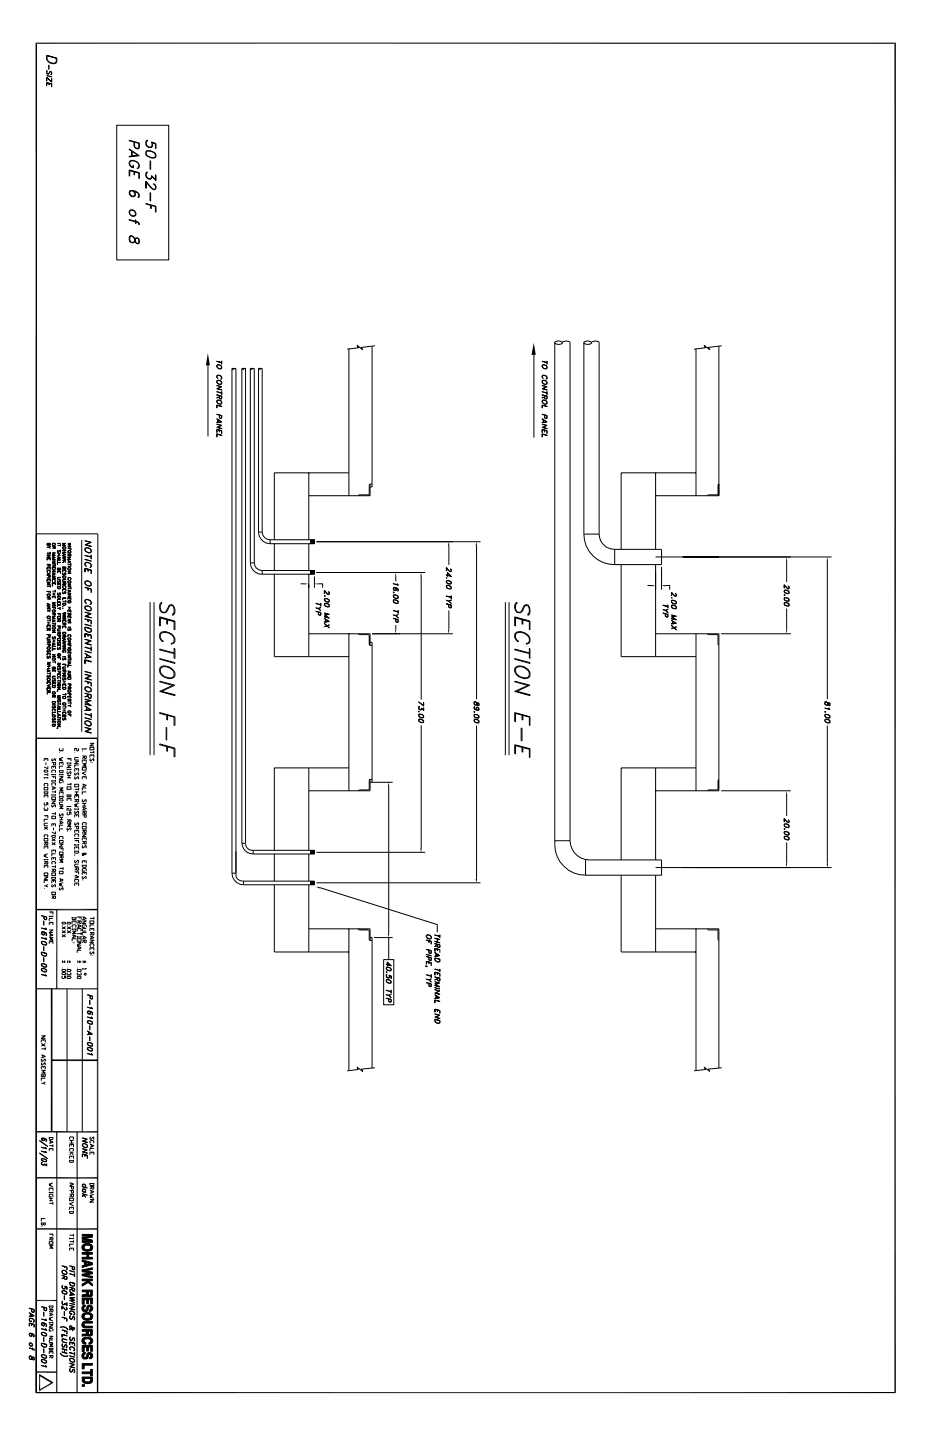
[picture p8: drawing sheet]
<svg xmlns="http://www.w3.org/2000/svg" width="279mm" height="432mm" viewBox="0 0 279 432" stroke-linecap="round" stroke-linejoin="round" font-family="sans-serif">
<path d="M10.7 13h257.9M10.8 221.4h18.5M17 272.7v23.8M10.8 296.5h18.5M17 339.4v78.2M23.1 339.4v78.2M10.8 390h6.2M10.7 417.6h257.9M11.9 412v5.2" fill="none" stroke="#000" stroke-width=".34"/>
<path d="M10.9 12.8v404.9M268.4 12.8v404.9M29.3 221.4v196.2M10.8 272.8h18.5M15.5 296.5v42.9M15.5 318h13.8M10.8 339.4h18.5M10.8 353.2h18.5M10.8 368.5h18.5M10.8 411.4h6.2" fill="none" stroke="#000" stroke-width=".42"/>
<g fill="none" stroke="#000" stroke-width=".3">
<path d="M14 16.6l3 .8v1a1.43 1.43 0 0 1-2.3 .3l-.6-.6zM14.1 16.7l2.8 .8-.2 1.3a1.86 1.86 0 0 1-1.9-.2 1.86 1.86 0 0 1-.7-1.9zM14.6 19.5l.1 1.3zM14 21.2l.2-.1-.1 .9 .3 .2 .5-.7a.54 .54 0 0 1 .7 .3 .54 .54 0 0 1-.3 .7l.1-.3-.1-.7h-.3l-.6 .7-.4-.2zM14 22.7l1.5 .4zM14 23.3l1.5 1.3-1.5-1.4v1.1v-1M14 24.8l1.5 .3v.9l-.1-.8-1.4-.3v.7zM14.7 25v.5l.1-.5M15.4 24.5l.1-.9v1M35 37.6h15.6v40.3h-15.6zM38.7 44.7l3.1 2-3.1 .3v-.1l2.6-.4zM38.7 50.9l3.1 .9v1.8l-.2-.1v-1.6l-2.7-.7v1.6l-.2-.1z"/>
<path d="M38.9 48.4a1.95 1.95 0 0 1 2.9 1.6l-.7 .6a1.18 1.18 0 0 0 .6-1.3 1.18 1.18 0 0 0-1.1-.9l-.7-.2a.76 .76 0 0 0-1 .5 1.06 1.06 0 0 0 1 1.4v-.6l.1 .8a1.36 1.36 0 0 1-1.1-1.9zM38.9 57.6l.2-.4a3.3 3.3 0 0 1 2.5 1M38.9 58l.7 .8h.6l.3-.3M39.5 57.1l-.5 .3a1.03 1.03 0 0 0 .5 1.3M39.5 45.2v1.8M39.6 45.3v1.6M39.7 57.2l.8 .8M39.9 57.3l.6 .8-.2 .6-.4 .2M40.2 42.6l.1 1.5a.95 .95 0 0 0 1.3 .4l.2-1.6-3.1-.9v.2l2.9 .8-.1 1.4a.96 .96 0 0 1-1.2-.6v-1.2M40.2 51.5v.9l.1 .1v-1M40.2 57.4a.97 .97 0 0 1 0 1.6 1.1 1.1 0 0 1-1.2-.6 1.1 1.1 0 0 1 .1-1.3 2.06 2.06 0 0 1 2.7 1.7l-.2 .4h-.3l.3-.1M41.5 58v1.2"/>
<path d="M43.7 54.5l2.1 2.3 .6 .1 .4-.5a1.16 1.16 0 0 0-.8-1.3l.2 .2a1 1 0 0 1 .2 1.4h-.6l-2.1-2.4 .1 2.1v-1.9M43.8 45.3a2.42 2.42 0 0 1 3 1.2l-.2 .7a2.45 2.45 0 0 1-2.8-.7zM43.8 43.3a1.2 1.2 0 0 0 1.5 .8l.3-.4M43.8 45.4a2.74 2.74 0 0 1 2.8 .8M43.8 46.4a2.68 2.68 0 0 0 2.8 .7M43.8 52.8l.8 .8h.6l.2-.4M44 45.3l-.2 .5 .2 .7M44.1 42.2l-.3 .4M44.1 51.7l-.3 .3M44.4 44a1.17 1.17 0 0 1-.2-2l-.2 .1a1.28 1.28 0 0 0-.1 1.7 1.28 1.28 0 0 0 1.7 .3l.2-.4-.2-1 1 .4v1.4h.2v-1.4l-1.4-.5 .2 1-.2 .4-.4 .2M44.8 53.6l.5-.1 .1-.9 1.4 1.4M45 48.2l.2 .1v2.5h-.2z"/>
<path d="M45 57.8h.2v2.5h-.2zM45.4 52.8l1.4 1.4v-1.7h-.2v1.5M45.6 52.8l-.2 .7a1.19 1.19 0 0 1-1.5-.3 1.19 1.19 0 0 1 .1-1.6l.2 .1a.99 .99 0 0 0-.5 .9 .99 .99 0 0 0 .7 .9M46.4 46l.2 .5-.2 .7M38.9 63.1a1.11 1.11 0 0 1 1.5 .2 1.11 1.11 0 0 1-.1 1.5 1.24 1.24 0 0 1-1.2-.4 1.24 1.24 0 0 1-.2-1.3zM38.9 72l.2 .5M39 63.2a1 1 0 0 1 1.3 .1 1 1 0 0 1 0 1.4 1.05 1.05 0 0 1-1.1-.3 1.05 1.05 0 0 1-.2-1.2zM39 70.9l.3-.1a2.45 2.45 0 0 1 1.5 2.1l.8 .1a1.12 1.12 0 0 0-.5-1.7l-.5 .2-.4 1a.84 .84 0 0 1-1.2-.1zM39.1 70.8l-.2 .4M40.6 65.9l.2 .1v1l-.2-.1zM41.5 66.8l.3 .6-.2-.6-.4-.3-2.5-.7v.2l2.9 .9M41.5 71.6v1.4"/>
<path d="M41.6 71.8l-.5-.4-.3 .1-.3 .9a1.05 1.05 0 0 1-1.4 .2 1.05 1.05 0 0 1-.4-1.3l.3-.6a1.44 1.44 0 0 1 1.6 1.7 .77 .77 0 0 0 1 .6M43.7 61l3.1 .9v1.7h-.2v-1.7l-2.9-.7zM45.2 61.6v.9h.1v-.9M62.3 109.5v21.4M65 109.6a.79 .79 0 0 1 1.1-.1 .79 .79 0 0 1 .1 1.1l-.9-.2zM65 114.3a.84 .84 0 0 1 1-.1 .84 .84 0 0 1 .3 1l-.4 .1-.6-.3zM65 112.7a.79 .79 0 0 1 1.1-.1 .79 .79 0 0 1 .1 1.2 .75 .75 0 0 0-.1-1.1 .75 .75 0 0 0-1 0l.2 .8zM65 115.5l1.5 .5-1.3 .6 1.3 .4-1.5-.4 1.3-.6zM65 108.3h.1M65 118.4h.1M65.1 109.5a.72 .72 0 0 1 1 .1 .72 .72 0 0 1 .1 .9l-1.1-.4zM65.1 114.2a.72 .72 0 0 1 1 0 .72 .72 0 0 1 .1 1l-1.1-.4z"/>
<path d="M65.7 118.7l.1 .8 .6 .1 .1-.8-1.5-.4 1.4 .4-.2 .8-.4-.2v-.7M65.7 119l-.7 .3 .7-.2M66.4 108.7l-1.4-.4 1.4 .5M66.4 108.3l.1 .9zM66.4 117.8l-1.4-.4 1.4 .5M66.4 117.4l.1 .9zM69.5 110.5l.6 .1-.5 .1zM69.5 110.6v151.2M70.1 110.6l.6-.1v151.8a1.88 1.88 0 0 0 1.9 1.9h21.7v1.1h-21.3M72.5 110.5l.6 .1-.5 .1zM72.5 110.6v142.1a3.4 3.4 0 0 0 3.5 3.4h18.3v-1.1M73.1 110.6l.5-.1v142.4h-1.1"/>
<path d="M75 110.5l.6 .1-.5 .1zM75 110.6v58.2M75.6 110.6l.6-.1v58.3M77.5 110.5l.6 .1-.5 .1zM77.5 110.6v49M78.1 110.6l.1-.1h.4v49.1M104.6 104.6v44M111.5 103.9v42.1h-.6M112.4 103.7l-4.1 .5 .4 .7-1.6-1.3 .4 .7-3.4 .4M160.1 106.4v24.8M162.5 109.6a.79 .79 0 0 1 1.1-.1 .79 .79 0 0 1 .2 1 .95 .95 0 0 1-1.3-.9zM162.5 114.3a.79 .79 0 0 1 1.2-.2 .79 .79 0 0 1 0 1.2l-.9-.3z"/>
<path d="M162.5 112.7a.79 .79 0 0 1 1.2-.1 .79 .79 0 0 1 0 1.2 .75 .75 0 0 0 0-1.1 .75 .75 0 0 0-1.1 0l.2 .8zM162.5 115.5l1.5 .5-1.2 .6 1.2 .4-1.5-.4 1.3-.6zM162.5 118.4l1.5 .4-.1 .8-.6-.2v-.7l.1 .7 .4 .2 .1-.8zM162.5 108.3h.1M162.5 118.4h.1M162.7 109.5a.72 .72 0 0 1 1 .1 .72 .72 0 0 1 0 .9l-1-.4zM162.7 114.2a.72 .72 0 0 1 1 0 .72 .72 0 0 1 0 1l-.9-.3-.2-.4zM163.3 119l-.8 .3 .8-.2M163.9 108.7l-1.4-.4 1.4 .5M163.9 108.3l.1 .9zM163.9 117.8l-1.4-.4 1.4 .5M163.9 117.4l.1 .9z"/>
<path d="M166.3 102.7a1.43 1.43 0 0 1 2.3 .2 1.8 1.8 0 0 1-2.3-.1zM166.3 102.8v150.5a9.3 9.3 0 0 0 9.2 9.1M168.6 102.8l.2-.3 .6-.2a1.29 1.29 0 0 1 1.5 .5v149.3M175 102.7a1.46 1.46 0 0 1 2.3 .2 1.8 1.8 0 0 1-2.3-.1zM175 102.8v57.4M177.3 102.8l.2-.3 .7-.2a1.29 1.29 0 0 1 1.4 .5v57.4M208.7 104.6v44M215.5 103.9v44.7M216.4 103.7l-4.1 .5 .5 .7-1.7-1.3 .4 .7-3.4 .4M65 120.2a.79 .79 0 0 1 1.1-.2 .79 .79 0 0 1 .1 1.2l-.9-.2zM65 121.5l1.5 .4-1.4-.4-.1 .8zM65 130.1l1.5 .5-1.4-.4-.1 .8z"/>
<path d="M65 125.5l1.5 1-1.5 .2 1.3-.2zM65 127.1l1.5 .5-1.3 .6 1.3 .4-1.5-.4 1.3-.6zM65 128.7l1.5 .5v.8l-.1-.8-1.3-.4v.9zM65.1 120.1a.72 .72 0 0 1 1 .1 .72 .72 0 0 1 .1 .9l-1.1-.4zM65.3 125.8v.8M65.4 125.9v.7M65.7 124.5l.1 .9h.6l.1-.8-1.5-.4 1.4 .5-.2 .7-.4-.1v-.8M65.7 129l.1 .5v-.5M162.5 120.2a.79 .79 0 0 1 1.1-.1 .79 .79 0 0 1 .2 1 .95 .95 0 0 1-1.3-.9zM162.5 121.5l1.5 .4-1.4-.4-.1 .8zM162.5 130.1l1.5 .5-1.4-.4-.1 .8zM162.5 124.2l1.5 .4-.1 .8-.6-.1v-.8l.1 .8 .4 .1 .1-.7z"/>
<path d="M162.5 125.5l1.5 1-1.5 .2 1.3-.2zM162.5 127.1l1.5 .5-1.2 .6 1.2 .4-1.5-.4 1.3-.6zM162.5 128.7l1.5 .5v.8l-.1-.8-1.3-.4v.9zM162.7 120.1a.72 .72 0 0 1 1 .1 .72 .72 0 0 1 0 .9l-.9-.2-.2-.5zM162.8 125.8v.8M162.9 125.9v.7M163.3 129v.5zM77.5 159.6a3.5 3.5 0 0 0 3.5 3.4M77.5 159.6h1.1M78.6 159.6a2.31 2.31 0 0 0 2.4 2.3M92.6 141.8v20.1M104.6 141.8h-22.4v20.1"/>
<path d="M110.9 145.2l-.2 .3-.1 2.8-2.8 .1-.2 .2M110.9 145.2v3.4h-18.3M110.9 145.2h.6M196.5 148.6h19M196.5 141.8v22.9M208.7 141.8h-22.5v22.9M212.1 148.6l.3-.2 2.8-.1 .1-2.8 .2-.3v3.4M10.9 160.1h18.4v61.3h-18.4zM14.1 166.4l1 .1zM14.1 167l1 .1zM14.1 169.8l.5-.2zM14.1 178.4l.2-.3h.5l.3 .4-.6 .4z"/>
<path d="M14.1 179.7l.5-.2zM14.1 163h1v.3l-.3 .2-.2-.2-.3 .2zM14.1 169.2h1l-.1 .6-.4-.1v-.4l.2 .5 .2-.1v-.4zM14.1 170.1h1v.6l-.1-.5h-.8l-.1 .5zM14.1 172.4h1v.4l-.3 .2-.2-.6 .1 .5h.3v-.5zM14.1 173.3l1 .1zM14.1 173.7h1v.6l-.1-.5h-.8l-.1 .5zM14.1 174.6h1l-.8 .5 .8 .1h-1l.8-.6zM14.1 177.3h1v.6l-.1-.6zM14.1 179.1h1l-.1 .6-.4-.1v-.4l.2 .5 .2-.1v-.4zM14.1 172h1M14.1 172.4h.1"/>
<path d="M14.1 177.3h.1M14.2 178.3l.5-.2 .3 .2v.3l-.5 .2-.3-.2zM14.2 163l.1 .5 .3-.2v-.3v.3l.4 .1v-.4M14.2 167.4l-.1 .5v-.5h1v.5l-.1-.5M14.3 171h.5l.3 .4-.3 .3 .2-.5-.5-.2-.3 .2 .1 .5-.2-.3zM14.6 166.5v.5zM14.6 167.4v.4zM14.6 170.2v.3zM14.6 173.8v.2zM14.6 177.3v.4zM14.6 164.1l.5 .3-1-.3 1-.4-.5 .4M15 165.8h-.9l.9 .1"/>
<path d="M15 165.6l.1 .6zM15 175.7h-.9l.9 .1M15 175.5l.1 .6zM15.7 164.5l.4-.3zM15.7 175.6l.1 .1zM15.7 177.3h.8zM15.7 177.9h.9zM15.7 178.4h.9zM15.7 178.9v.5zM15.7 165.7h.9l-.8 .5 .8 .3h-.9h.7l-.7-.3 .7-.4zM15.7 166.8l.9 .4-.9 .3 .8-.3zM15.7 167.8l.9 .1z"/>
<path d="M15.7 168.2h.9l-.8 .6 .8 .1h-.9l.8-.6zM15.7 170h.9v.6l-.1-.5h-.8v.5zM15.7 170.8h.9l-.8 .6 .8 .1h-.9l.8-.6zM15.7 171.8l.9 .3-.9 .4 .8-.4zM15.7 172.8h.9l-.8 .6h.8h-.9l.8-.6zM15.7 174.7h.9v.6l-.1-.5h-.8v.5zM15.7 178.9h.9v.5l-.1-.5zM15.7 172.8h.1M15.7 177.3h.1M15.8 163h.6l.1 .4-.6 .1zM15.8 173.8a.45 .45 0 0 1 .6 0 .45 .45 0 0 1 .1 .6v-.5l-.1-.1h-.5l-.1 .6zM15.9 166.8v.6"/>
<path d="M15.9 171.8v.6M15.9 166.9v.5M15.9 171.9v.4M16.1 164l.1 .5h.3l.1-.6h-.9l.8 .1v.5l-.3-.1v-.4M16.1 170.1v.2l.1-.2M16.1 174.8v.3l.1-.3M16.1 178.9v.2l.1-.2M16.1 177.9v.5M16.2 177.9v.5M16.5 169.4h-.8l.8 .1M16.5 169.1l.1 .6zM16.5 176.9l.1 .6z"/>
<path d="M17.2 163.5h1zM17.2 166h1zM17.2 166.6h1zM17.2 167.9h1h-1v.6zM17.2 168.6l1 .1h-1v.5zM17.2 171.3h1v.5v-.5zM17.2 171.3v.5zM17.2 175.1h1v.5v-.5zM17.2 175.1v.5zM17.2 178.9l.8-.2a.47 .47 0 0 1-.1 .7 .47 .47 0 0 1-.7-.2zM17.2 179.7l1 .1h-1v.5zM17.2 165.1l.2-.1-.1 .6h.3l.5-.6 .1 .6-.1-.5h-.3l-.3 .6-.3-.1z"/>
<path d="M17.2 166.8l1 .5-1 .3 .9-.3zM17.2 173.3l1-.2-1 .3 .2 .3 .8 .1h-.7l-.3-.2zM17.2 174.2l.2-.1-.2 .4 .3 .2 .3-.6h.3l.1 .5-.1-.5-.5 .6-.4-.1zM17.2 175.9h1l-.1 .6h-.7zM17.2 176h1v.2l-.2 .3h-.5zM17.2 177.9l.2-.1-.1 .6h.3l.5-.6 .1 .6-.1-.5h-.3l-.3 .5h-.3zM17.2 163h1M17.2 163.5h.1M17.3 178.9l.3-.2 .5 .2a.44 .44 0 0 1-.3 .5 .44 .44 0 0 1-.6-.3zM17.5 166.9v.6M17.6 170.4v.5h-.3l-.1-.5v.5l.4 .1 .1-.3M17.6 171.3v.3l.1-.3"/>
<path d="M17.6 175.1v.3l.1-.3M17.6 166v.6M17.7 170.4v.5h.4l.1-.5h-1h1v.5l-.4 .1-.2-.3M17.7 166v.6M18.2 163.2v.6M18.2 171.8h.1M18.2 175.6h.1M18.7 164.2l.3-.2h.5l.3 .4-.6 .3zM18.7 165l1.1 .1zM18.7 165.6l1.1 .1zM18.7 170.6l.6-.3zM18.7 179.3l1.1 .1h-1l-.1 .5z"/>
<path d="M18.7 163h1.1l-.9 .3 .9 .3h-1.1h.8l-.8-.3 .8-.3zM18.7 165.9l1.1 .4-1.1 .4 .9-.4zM18.7 167.1l1.1-.3-.9 .3 .9 .3-.9 .1 .9 .4-1.1-.4 .9-.1zM18.7 170.1h1.1v.3l-.4 .3-.1-.6v.5h.4v-.5zM18.7 170.9h1.1v.6l-.1-.5h-.9l-.1 .5zM18.7 174.7h1.1l-.1 .6-.4-.1v-.4l.1 .5 .3-.1v-.4zM18.7 176.6h1.1v.6l-.1-.5h-.9l-.1 .5zM18.7 163h.1M18.7 168.1h1.1M18.7 170.1h.1M18.8 164.1l.5-.1 .4 .1v.4l-.5 .1-.4-.1zM18.8 172.9l.5-.2 .4 .2v.3l-.5 .2-.4-.2z"/>
<path d="M18.8 171.8v.5h.4l.3-.5 .3 .4-.2 .2 .1-.6h-.3l-.5 .6zM18.8 175.7l.2 .5a.39 .39 0 0 1 0-.5 .39 .39 0 0 1 .5 0 .39 .39 0 0 1 0 .5l.2-.5zM18.9 173.8v.5l.9 .1h-.8l-.3-.3 .3-.4h.8zM18.9 177.4v.6l.5-.6 .4 .5-.2 .1 .1-.5-.2-.1-.2 .5-.4 .1-.2-.1zM19 172.7h.5l.3 .4-.3 .3h-.5l-.3-.3zM19 166v.6M19.2 168.1l.6 .6zM19.3 165.1v.5zM19.3 171v.2zM19.3 176.7v.2zM19.3 175l-.6 .3 .6-.2M19.3 168.3l-.6 .4 .6-.3"/>
<path d="M20.4 170.4l.6-.2 .3 .5-.3 .2h-.5zM20.4 174.3a.46 .46 0 0 1 .6-.1 .46 .46 0 0 1 .1 .6h-.7zM20.4 179.3v.5zM20.4 163.3h.9l-.9 .6 .9 .1h-.9l.7-.6zM20.4 164.3h.9v.6l-.1-.5zM20.4 167.1h.9l-.9 .3 .9 .4h-.9h.6l-.6-.4 .6-.3zM20.4 168l.9 .5-.9 .3 .7-.3zM20.4 169.8l.9 .1zM20.4 171.2h.9l-.9 .6 .9 .1h-.9l.7-.6zM20.4 175.1h.9l-.9 .6 .9 .1h-.9l.7-.6zM20.4 176.8l.9 .5-.9 .3 .7-.3zM20.4 177.9h.9z"/>
<path d="M20.4 178.3h.9l-.9 .6 .9 .1h-.9l.7-.6zM20.4 179.3h.9v.5l-.1-.5zM20.4 163h.9M20.4 166.2h.1M20.4 167.1h.1M20.4 174.3h.8v.4l-.7 .1zM20.5 165.2h.5l.2 .5h-.7l-.1-.2zM20.5 173.2h.5l.3 .4-.3 .3 .2-.5-.5-.2-.3 .3 .1 .4-.1-.2zM20.5 168.1v.6M20.5 176.9v.6M20.6 168.2v.4M20.6 177v.4"/>
<path d="M20.8 164.4v.2l.1-.2M20.8 166.2l.1 .5 .2 .1 .2-.6h-.9h.8v.5h-.3v-.5M20.8 166.4l-.4 .4 .4-.3M20.8 179.3v.3l.1-.3M21.2 169.2h-.8l.8 .1M21.2 169l.1 .6zM21.2 176.3h-.8l.8 .1M21.2 176.1l.1 .6zM24.5 161.9v57.5M25.4 162.1l2 .5-1.6 .8 1.6 .5-2-.5 1.7-.8zM25.4 167.7l2 .6zM25.4 170.4l2 .5v1.1l-.1-1-1.8-.5-.1 1z"/>
<path d="M25.4 176.1l2 .5v1.1l-.1-1zM25.5 164.4a1.07 1.07 0 0 1 1.4 0 1.07 1.07 0 0 1 .2 1.3 1.26 1.26 0 0 1-1.6-1.3zM25.5 174.4a1.17 1.17 0 0 1 1.3 0 1.17 1.17 0 0 1 .5 1.2 1.18 1.18 0 0 1-1.3-.1 1.18 1.18 0 0 1-.5-1.1zM25.5 168.8a1.07 1.07 0 0 1 1.4 0 1.07 1.07 0 0 1 .2 1.3h-.1a.71 .71 0 0 0 .3-.8 .71 .71 0 0 0-.7-.5l-.4-.1a.61 .61 0 0 0-.7 .5 .61 .61 0 0 0 .4 .7l-.4-.3zM25.5 179.9a1.16 1.16 0 0 1 1.4 0 1.16 1.16 0 0 1 .4 1.3l-.3 .1a.72 .72 0 0 0 .3-.8 .72 .72 0 0 0-.7-.5l-.4-.2a.61 .61 0 0 0-.7 .5 .61 .61 0 0 0 .4 .7l-.1-.1a.72 .72 0 0 1-.3-1zM25.6 164.5a1.02 1.02 0 0 1 1.2-.1 1.02 1.02 0 0 1 .4 1.2 1.1 1.1 0 0 1-1.6-1.1zM25.6 174.4a1.05 1.05 0 0 1 1.2 0 1.05 1.05 0 0 1 .4 1.1 1.05 1.05 0 0 1-1.2 0 1.05 1.05 0 0 1-.4-1.1zM26.4 170.7v.6v-.6M26.4 176.4v.6v-.6M27.3 166.9l-1.9-.4 1.9 .6M27.3 166.4l.1 1.2zM75 168.8a3.4 3.4 0 0 0 3.6 3.4"/>
<path d="M75 168.8h1.2M76.2 168.8a2.31 2.31 0 0 0 2.4 2.3M78.6 171.1h15.7v1.1h-15.7M78.6 171.1v1.1M81 161.9h13.3M81 161.9v1.1M82.2 172.2v24.7h22.4M82.2 163v8.1M90.1 175.1h1.2M92.6 163v8.1M92.6 172.2v24.7M93.1 161.9v1.1"/>
<path d="M93.1 171.1v1.1M93.2 161.9v1.1M93.2 171.1v1.1M93.4 161.9v1.1M93.4 171.1v1.1M93.6 161.9v1.1M93.6 171.1v1.1M93.7 161.9v1.1M93.7 171.1v1.1M93.8 161.9v1.1M93.8 171.1v1.1M94 161.9v1.1"/>
<path d="M94 171.1v1.1M94.1 161.9v1.1M94.1 171.1v1.1M94.3 161.9v1.1zM94.3 161.9v1.1h-13.3M94.3 161.9v1.1M94.3 172.9v3.3M94.9 171.7h32.6M94.9 162.4h49.1M95.5 175.1h1.2v1.1M97.2 178.6l.3 .2zM97.2 177.1l1 1.1 .5 .1v-.8l-.3-.1 .3 .2v.6h-.4l-1.1-1.2v1l.1-.9"/>
<path d="M97.4 178.7h.1M97.3 179.5a.79 .79 0 0 1 1 0 .79 .79 0 0 1 .2 1.1l-.6-.1a.68 .68 0 0 1-.7-.8zM97.3 179.6l.6-.1 .8 .5M97.4 179.5v.6M98.7 179.9v.6M117.9 177.6l.2 .1zM117.9 175l1.3 .4v-.3l.2 .4zM118.1 177.6h.1M118 178.4a.88 .88 0 0 1 1 0 .88 .88 0 0 1 .3 1 .88 .88 0 0 1-1 0 .88 .88 0 0 1-.3-1zM118 179.9a.9 .9 0 0 1 1 0 .9 .9 0 0 1 .3 1 .9 .9 0 0 1-1 0 .9 .9 0 0 1-.3-1zM118 176.4l.7-.1 .6 .5M118 176.7l.3 .3 .4-.2"/>
<path d="M118 178.5l.6-.1 .7 .5M118 179l.6 .4h.7M118 180h.7l.6 .4M118.1 178.4v.6M118.1 180v.6M118.2 176.2l-.2 .3 .2 .5M118.4 176.2l.3 .5M118.5 176.2l.2 .5-.2 .4M118.6 176.3l.2 .5-.2 .3-.5-.1-.2-.5a.84 .84 0 0 1 1-.2 .84 .84 0 0 1 .4 1v-.1M118.6 172.9v1.4M119.2 176.6v.6M119.2 178.8v.6"/>
<path d="M126.3 172.9v36.9M133.8 173.2l.2 .2zM133.8 178.7l1.4 .4zM133.8 170.2l1.1 1.2 .4-.2-.1-.5-.2-.1 .2 .6-.3 .1-1.1-1.2v1.1l.1-1M133.9 173.3h.1M133.9 174.1a.92 .92 0 0 1 1.3 1 .88 .88 0 0 1-1 0 .88 .88 0 0 1-.3-1zM133.9 175.6a.92 .92 0 0 1 1.3 .9 .88 .88 0 0 1-1 0 .88 .88 0 0 1-.3-.9zM133.9 174.2l.5-.1 .8 .5M133.9 174.1v.6M133.9 174.6l.8 .5 .5-.1M133.9 175.7l.5-.1 .8 .4M133.9 175.6v.6"/>
<path d="M133.9 176.1l.5 .4h.8M134.1 171.8l1 .9-1.3-.3 1.5 .5-1.2-1.2 .1 1.2v-1.1M134.6 163.6v5.8M135.2 174.5v.6M135.2 175.9v.6M135.2 178.6l.1 1zM142.9 163.6v46.1M175 160.2a9.1 9.1 0 0 0 9.3 9.1M175 160.2h4.6M179.6 160.2a4.6 4.6 0 0 0 4.7 4.5M184.3 164.7h14v4.6h-14M184.3 164.7v4.6"/>
<path d="M186.2 169.3v27.6h22.5M194.1 175.6h1.3M196.5 169.3v27.6M196.5 167h52.8M198.3 170v6.8M199.5 175.6h1.3v1.2M201.3 179.2l.2 .1zM201.3 177.6l1.2 1.2 .2-.2-.2-.7 .3 .5-.1 .4-.5-.1zM201.3 177.6v1l.1-.9M201.4 179.2h.1M235.1 178.4l.2 .1zM235.1 175.4l1.1 1.2 .3-.1 .1-.4-.3-.4 .2 .4-.1 .4h-.2l-1.1-1.2v1l.1-.9"/>
<path d="M235.2 177a.88 .88 0 0 1 1 0 .88 .88 0 0 1 .3 .9 .88 .88 0 0 1-1 0 .88 .88 0 0 1-.3-.9zM235.2 178.4h.1M235.2 179.3a.88 .88 0 0 1 1 0 .88 .88 0 0 1 .3 .9 .88 .88 0 0 1-1 0 .88 .88 0 0 1-.3-.9zM235.2 177.1l.5-.1 .8 .4M235.2 177.5l.7 .4h.6M235.2 179.4l.7-.1 .6 .4M235.2 179.8l.7 .4 .6-.1M235.2 177v.6M235.2 179.3v.6M235.8 168.3v6.3M236.4 177.3v.6M236.4 179.6v.6"/>
<path d="M248 168.3v41.4M14.1 186h.9zM14.1 186.6h1zM14.1 187.2h1zM14.1 188.9l.5-.2zM14.1 192.8l.5-.3zM14.1 199.9h1zM14.1 180.9l1 .4-1 .4 .8-.4zM14.1 181.9h1l-.8 .6 .8 .1h-1l.8-.6zM14.1 183.2h.5l.5-.4-.5 .4zM14.1 187.5h1v.6l-.1-.5h-.8l-.1 .5zM14.1 188.4h1v.4l-.3 .2-.2-.6 .1 .5h.3v-.5z"/>
<path d="M14.1 190.3h1v.4l-.5 .1v-.5l.1 .5h.3v-.5zM14.1 192.2h1l-.1 .6-.4-.1v-.5l.2 .6 .2-.1v-.5zM14.1 193.1h1l-.1 .6-.4-.1v-.4v.3l.4 .1v-.4zM14.1 198.9l1-.3-.8 .3 .8 .2-.8 .2 .8 .3-1-.3 .8-.2zM14.1 186h.1M14.1 188.4h.1M14.1 190.3h.1M14.2 184.9h.8v.4h-.8zM14.2 194.2l.6-.2 .2 .5-.5 .2-.3-.2zM14.2 196l-.1 .5v-.5h1v.5l-.1-.5M14.2 196.8v.5h.3l.3-.6 .3 .5-.2 .2 .1-.6h-.2l-.5 .6zM14.3 194a.55 .55 0 0 1 .8 .4l-.3 .3h-.5l-.2-.3z"/>
<path d="M14.3 191.2h.8l-.9 .1 .1 .4 .8 .1h-.8l-.2-.2zM14.3 195l-.1 .5h.3l.3-.5 .3 .2-.1 .3v-.5h-.2l-.5 .6-.2-.2zM14.3 181v.6M14.4 181.1v.4M14.6 183.2l.5 .3zM14.6 186.6v.6zM14.6 187.6v.2zM14.6 196v.2zM14.6 199.9v.6zM15 185.6l.1 .6zM15.7 184.5l.4-.3zM15.7 191.9h.9z"/>
<path d="M15.7 192.5h.9zM15.7 193.8l.9 .1h-.9v.5zM15.7 194.5l.9 .1h-.9v.5zM15.7 197.4a.46 .46 0 0 1 .6-.1 .46 .46 0 0 1 .2 .6h-.7zM15.7 198.5h.8zM15.7 180.6l.9 .1zM15.7 181.1h.9l-.8 .6h.8h-.9l.8-.6zM15.7 182.1h.9v.5l-.1-.5zM15.7 184.8h.9l-.8 .3 .8 .5h-.9l.7-.1-.7-.4 .7-.2zM15.7 185.8l.9 .4-.9 .4 .8-.4zM15.7 187.6l.9 .1zM15.7 189h.9l-.8 .6h.8h-.9l.8-.6z"/>
<path d="M15.7 191l.1 .5h.2l.4-.6 .2 .4-.1 .3v-.6h-.2l-.1 .3-.4 .3zM15.7 192.8l.9 .4-.9 .3 .8-.3zM15.7 196.3h.9l-.8 .6h.8h-.9l.8-.6zM15.7 198.5h.1M15.7 181.1h.1M15.7 182.1h.1M15.7 189h.1M15.7 196.3h.1M15.8 183l.6-.1 .1 .5-.6 .1zM15.8 188a.45 .45 0 0 1 .6 0 .45 .45 0 0 1 .1 .6h-.7zM15.8 197.4h.7v.4l-.6 .1zM15.9 188l.6 .1v.4l-.6 .1-.2-.2z"/>
<path d="M15.9 185.9v.6M15.9 192.8v.6M15.9 186v.4M15.9 192.9v.4M16.1 182.1v.3l.1-.3M16.1 183.9l.1 .6h.3l.1-.6h-.9h.8v.6l-.3-.1v-.5M16.1 191.9v.6M16.2 191.9v.6M16.5 187h-.8l.8 .1M16.5 186.7l.1 .6zM16.5 198.3l.1 .6zM17.2 181.4h1h-1v.5z"/>
<path d="M17.2 185l.3-.2 .7 .2a.43 .43 0 0 1-.5 .5 .43 .43 0 0 1-.4-.5l.5-.2 .4 .5-.7 .2-.3-.2zM17.2 189.6h1zM17.2 190.1l.4-.2zM17.2 191.6l.3-.2 .7 .2a.47 .47 0 0 1-.5 .5 .47 .47 0 0 1-.5-.4l.6-.3 .4 .5-.7 .2-.3-.2zM17.2 193.3h1v.6v-.6zM17.2 193.3v.6zM17.2 196.2l.3-.1 .7 .1a.47 .47 0 0 1-.5 .5 .47 .47 0 0 1-.5-.4l.6-.2 .4 .5-.7 .1-.3-.1zM17.2 180.5h1v.6v-.5h-1v.5zM17.2 182.4h.5l.5-.3-.5 .3zM17.2 183.9h1v.6v-.5zM17.2 188.7l1-.1h-.7l-.3 .3 .3 .3h.7l-1-.1zM17.2 192.5l.2-.1-.2 .4 .3 .2 .3-.6h.3l.1 .5-.1-.5-.5 .6-.4-.1z"/>
<path d="M17.2 194.3l.2-.1-.2 .3 .3 .3 .3-.6h.3l.1 .5-.1-.5-.5 .6-.4-.1zM17.2 197.1h1v.6v-.5zM17.2 198.9h1zM17.2 199.3h1l-.8 .6h.8h-1l.9-.6zM17.2 189.6h.1M17.2 199.3h.1M17.6 180.6v.2l.1-.2M17.6 184v.3l.1-.3M17.6 185.9l.2 .5 .4-.1v-.5h-1l1 .1-.1 .4h-.4v-.4M17.6 186.1l-.4 .3 .4-.2M17.6 187.8l.1 .5h.4l.1-.6h-1l1 .1-.2 .5-.3-.1v-.4M17.6 189.6l.2 .6 .4-.1v-.5l-.1 .5h-.4v-.5"/>
<path d="M17.6 190.6l.1 .5h.4l.1-.6h-1l1 .1-.2 .5-.3-.1v-.4M17.6 193.3v.4l.1-.4M17.6 197.2v.2l.1-.2M17.7 182.4l.5 .4zM18.2 181.1h.1M18.2 184.5h.1M18.2 193.9h.1M18.2 197.7h.1M18.7 180.3h1zM18.7 181.9h.2zM18.7 182.4h.2zM18.7 185h1.1z"/>
<path d="M18.7 185.6h1.1zM18.7 187.4l.6-.2zM18.7 180.9h1.1v.3l-.3 .3h-.5zM18.7 183.9l1.1-.2-.9 .2 .9 .3-.9 .3 .9 .2-1.1-.2 .9-.3zM18.7 186h1.1v.6l-.1-.5h-.9l-.1 .5zM18.7 186.8h1.1l-.1 .6-.4-.1v-.4l.1 .5 .3-.1v-.4zM18.7 187.8h1.1v.6l-.1-.6h-.9l-.1 .6zM18.7 189.6h1.1v.3l-.3 .3h-.5zM18.7 190.6h1.1v.3l-.4 .2-.1-.5v.5h.4v-.5zM18.7 191.4l1.1 .3-1.1 .4 .9-.4zM18.7 192.6l1.1-.4-.9 .4 .9 .2-.9 .2 .9 .3-1.1-.3 .9-.2zM18.7 193.9h1.1l-.9 .6 .9 .1h-1.1l.9-.6z"/>
<path d="M18.7 199.2h1.1v.5l-.1-.5zM18.7 180.3h.1M18.7 191.4h.1M18.7 193.6h1.1M18.7 196.9h1.1M18.7 199.2h.1M18.8 180.9v.4l.4 .2 .5-.2v-.4M18.8 189.6v.4l.4 .2 .5-.2v-.4M18.8 197.3v.5h.4l.3-.6 .3 .5-.2 .2 .1-.6h-.3l-.5 .6zM18.8 181.9h.1M18.8 182.4h.1M19 191.5v.5z"/>
<path d="M19 195h.5l.3 .4-.3 .2 .2-.5-.5-.1-.4 .1 .1 .4 .3-.1-.2 .2-.3-.2zM19.3 185v.6zM19.3 186.1v.2zM19.3 187.8v.3zM19.3 199.2v.3zM19.3 190.8l-.6 .3 .6-.2M19.7 180.1l.1 .5zM20.4 182.1h.9zM20.4 182.7h.9zM20.4 183.1v.5zM20.4 184.9v.5zM20.4 191.5l.6-.2 .3 .4-.3 .3h-.5z"/>
<path d="M20.4 195.5v.6zM20.4 199.5h.9h-.9v.5zM20.4 180.1h.9a.56 .56 0 0 1-.2 .6 .56 .56 0 0 1-.7 0zM20.4 180.2h.8v.4l-.7 .1zM20.4 183.1h.9v.5l-.1-.5zM20.4 184.9h.9v.5l-.1-.5zM20.4 186.2h.9l-.9 .5h.9h-.9l.7-.5zM20.4 188.5v.5h.3l.3-.6 .3 .5-.2 .2 .1-.6h-.3v.4l-.5 .2zM20.4 190.5a.46 .46 0 0 1 .6-.2 .46 .46 0 0 1 .1 .7l.1-.5-.7-.1-.1 .2 .1 .4zM20.4 192.3h.9l-.9 .6 .9 .1h-.9l.7-.6zM20.4 193.3h.9v.6l-.1-.6zM20.4 194.5h.9a.56 .56 0 0 1-.2 .6 .56 .56 0 0 1-.7 0z"/>
<path d="M20.4 194.6h.8v.4l-.7 .1zM20.4 195.5h.9v.6l-.1-.6zM20.4 196.4h.9l-.9 .6 .9 .1h-.9l.7-.6zM20.4 198.2l.9 .1zM20.4 198.5l.9 .4-.9 .3 .7-.3zM20.4 183.9h.1M20.4 185.7h.9M20.4 186.2h.1M20.4 188.1h.9M20.4 193.3h.1M20.4 194.2h.9M20.4 198.5h.1"/>
<path d="M20.5 198.6v.5M20.6 198.6v.5M20.8 183.1v.3l.1-.3M20.8 183.9l.1 .6h.2l.2-.6h-.9h.8v.6h-.3v-.6M20.8 184.2l-.4 .3 .4-.2M20.8 184.9v.2l.1-.2M20.8 193.3v.4l.1-.4M20.8 195.5v.4l.1-.4M20.8 182.1v.6M20.9 182.1v.6M21.2 197.6h-.8l.8 .1M21.2 197.3l.1 .6z"/>
<path d="M25.4 197.8l2 .5v.2l-1.9-.5v1zM25.4 183.5l2 .5-1.6 .8 1.6 .5-2-.5 1.7-.8zM25.4 185.6l2 .5v1.1l-.1-1zM25.4 187.2l2 .6zM25.4 188l2 .5-.1 1a1.34 1.34 0 0 1-1.9-1.5zM25.4 190l2 .5v1.1l-.1-1.1-1.8-.5-.1 1.1zM25.4 191.7l2 .5-1.6 .7 1.6 .5-2-.5 1.7-.7zM25.4 195.2l2 .6zM25.4 195.9l2 1.2-2 .2 1.7-.3zM25.5 181.8a1.06 1.06 0 0 1 1.4 0 1.06 1.06 0 0 1 .2 1.4 1.25 1.25 0 0 1-1.6-1.4zM25.5 188.1l1.8 .5v.5a.98 .98 0 0 1-1 .4 .98 .98 0 0 1-.8-.8zM25.6 181.8a1.07 1.07 0 0 1 1.2 .1 1.07 1.07 0 0 1 .4 1.1 1.11 1.11 0 0 1-1.2-.1 1.11 1.11 0 0 1-.4-1.1z"/>
<path d="M25.9 196.1v1.1M26 196.3v.9M26.4 185.9v.6v-.6M26.4 190.3v.5v-.5M27.3 194.5l-1.9-.5 1.9 .6M27.3 193.9l.1 1.3zM45 180.6v45.9M46.2 180.6v45.9M47.9 185l4.5 1.2v2.7l-.2-.1v-2.4l-4.2-1.1v2.4l-.1-.1zM47.9 197.5l4.5 1.2v.2l-4.5-1.2zM48 180.9l.5-.3v.4a1.64 1.64 0 0 0 0 2.4l.6 .2 .7-.2 .7-1.4a.86 .86 0 0 1 1.3-.6 2.11 2.11 0 0 1 0 3.1v-.5l.2-.1a2.29 2.29 0 0 0-.2-2.2h-.9l-.2 .3a1.95 1.95 0 0 1-1.6 1.8 1.65 1.65 0 0 1-1.2-2.3zM48 189.9a2.92 2.92 0 0 1 4.4 2.4l-.2 .5-.9 .4v-.3l.7-.2a1.95 1.95 0 0 0-1.3-2.8l-1.8-.3-.6 .4a1.55 1.55 0 0 0 .6 2.2v.3a1.95 1.95 0 0 1-.9-2.6z"/>
<path d="M50 185.8v1.3l.2 .1v-1.4M52.2 195.8l-4.3-1.2v.3l4.3 1.1M52.2 194.4l.2 .1v2.9l-.2-.1zM92.6 190h18.3v3.5M94.7 183.3l1.5 .4-.1 .8-.6-.2v-.8v.8l.5 .2 .1-.8zM95.5 182.4l.7 .8-.7-.7-.8-.2 .8 .1 .7-.2-.7 .3M96.1 181.3l-1.4-.4 1.4 .5M96.1 180.9l.1 .9zM97.2 183.8l1.6 .4-1.3 .3 1.3 .9-1.6-.4 1.2 .2-1.2-.8 1.2-.2zM97.2 185.4l1.6 1-1.6 .2 1.4-.3zM97.2 187.9l1.6-.6zM97.2 186.9l1.6 1.5z"/>
<path d="M97.3 181a.79 .79 0 0 1 1 0 .79 .79 0 0 1 .2 1l-.6-.1a.68 .68 0 0 1-.7-.7zM97.3 180.1l.9 .4 .5-.1M97.3 181.1l.6-.1 .8 .4M97.3 181.5l.9 .4 .5-.1M97.4 181v.6M97.6 185.6v1M97.7 185.7v.8M98.7 181.3v.6M104.6 190v47.1M107.5 190l.3 .3 2.8 .1 .1 2.8 .2 .3M110.9 192.6h.6v42M110.9 193.5h.6"/>
<path d="M111.5 190h24.3M117.9 185.4l1.5 .4-.1 .8-.7-.2v-.8l.1 .8 .5 .2 .1-.8zM118 180.4l.7 .5 .6-.1M118.6 184.5l.8 .9-.8-.8-.7-.2 .7 .1 .8-.2-.8 .3M118.6 187.4v1.4M119.2 180.3v.5M119.3 183.4l-1.4-.4 1.4 .5M119.3 183l.1 .9zM133.8 181.1h.1M134.5 181.3l.1 .8 .6 .2 .1-.9-1.5-.3 1.4 .4v.7l-.5-.1-.1-.8M134.6 180.2l.7 .8-1.5-1 .8 .2 .7-.3-.7 .4M134.6 183v5.8"/>
<path d="M151.5 180.6v45.9M152.6 180.6v45.9M154.3 185l4.6 1.2v2.7l-.2-.1v-2.4l-4.2-1.1v2.4l-.2-.1zM154.3 197.5l4.6 1.2v.2l-4.6-1.2zM154.5 180.9l.5-.3v.4a1.64 1.64 0 0 0 0 2.4l1.1 .1 .8-1.5a.91 .91 0 0 1 1.4-.6 2.31 2.31 0 0 1 0 3.1l.1-.6a2.05 2.05 0 0 0-.1-2.2h-1a2.58 2.58 0 0 1-1.7 2.1 1.81 1.81 0 0 1-1.1-2.9zM154.5 189.9a2.84 2.84 0 0 1 4.4 2.4l-.2 .5-.9 .4v-.3l.6-.2a1.57 1.57 0 0 0-.6-2.4 2.25 2.25 0 0 0-3.3 0 1.6 1.6 0 0 0 .9 1.9v.3a1.95 1.95 0 0 1-.9-2.6zM156.5 185.8v1.3l.2 .1v-1.4M158.7 195.8l-4.4-1.2v.3l4.4 1.1M158.7 194.4l.2 .1v2.9l-.2-.1zM196.5 190h19v3.5M198.7 182.8l.8 .2 .8-.3-.8 .3zM198.7 181.5h.1"/>
<path d="M199.4 184l.1 .8 .6 .2 .2-.8-1.6-.4 1.5 .5-.1 .7-.5-.2-.1-.7M199.5 183l.8 .8zM200.2 181.8l-1.5-.3 1.5 .4M200.2 181.4l.1 .9zM201.3 184.4l1.5 .4-1.3 .2 1.3 .9-1.5-.3 1.1 .1-1.1-.7 1.1-.3zM201.3 186l1.5 .9-1.5 .2 1.3-.2zM201.3 188.4l1.5-.5zM201.3 187.5l1.5 1.4zM201.4 180.1a.92 .92 0 0 1 1.3 .9 .88 .88 0 0 1-1 0 .88 .88 0 0 1-.3-.9zM201.4 181.5a.94 .94 0 0 1 1 .1 .94 .94 0 0 1 .3 .9 .9 .9 0 0 1-1 0 .9 .9 0 0 1-.3-1zM201.4 180.1h.5l.8 .4M201.4 180.1v.5"/>
<path d="M201.4 180.6l.5 .4h.8M201.4 182l.5 .4h.8M201.6 186.2v.9M201.7 186.3v.7M202.6 180.4v.6M202.6 181.8v.6M202.7 182l-.6-.4-.6-.1-.1 .6M208.7 190v47.1M212.2 190l.2 .3 2.8 .1 .1 2.8 .2 .3M215.5 193.5v43.6h-19M216.2 190h20.9M235.2 180.7a.88 .88 0 0 1 1 0 .88 .88 0 0 1 .3 1 .88 .88 0 0 1-1 0 .88 .88 0 0 1-.3-1z"/>
<path d="M235.2 180.8l.5-.1 .8 .5M235.2 181.2l.7 .5 .6-.1M235.2 180.7v.6M235.8 182.5v6.3M236.4 181.1v.6M14.1 200.5h1zM14.1 202h.9zM14.1 207.7l.5-.3zM14.1 208.1h.2zM14.1 200.8l1 .3-1 .4 .8-.4zM14.1 204.4h1v.6l-.1-.5h-.8l-.1 .5zM14.1 205.6l1-.4-.8 .4 .8 .4z"/>
<path d="M14.1 206.2h1v.6l-.1-.5h-.8l-.1 .5zM14.1 207.1h1v.4l-.3 .2-.2-.6 .1 .6h.3v-.6zM14.1 200.8h.1M14.1 202h.1M14.1 207.1h.1M14.2 203.6l.5-.2 .3 .2v.3l-.5 .2-.3-.2zM14.2 202.6v.5h.3l.3-.6 .3 .4-.2 .3 .1-.6h-.2l-.5 .6zM14.2 208.1h.1M14.3 203.4h.5l.3 .4-.4 .4-.4-.1-.2-.3zM14.3 200.9v.5M14.4 200.9v.5M14.6 204.5v.3z"/>
<path d="M14.6 206.3v.3zM15 201.6l.1 .6zM15.7 201v.5zM15.7 213.6l.9 .1h-.9v.5zM15.7 214.5l.7-.2 .2 .5-.2 .2h-.5zM15.7 216.3v.5zM15.7 201h.9v.5l-.1-.5zM15.7 203.8l.1 .6 .5-.6 .3 .1v.3l-.1 .2v-.6h-.1l-.2 .4-.4 .2zM15.7 204.7h.9v.5l-.1-.4h-.8v.4zM15.7 205.5h.9a.56 .56 0 0 1-.2 .6 .56 .56 0 0 1-.6 0zM15.7 205.6h.8v.4l-.6 .1zM15.7 210.4l.1 .5h.7v-.5h-.8h.9v.3l-.2 .3h-.5z"/>
<path d="M15.7 211.3l.9 .1zM15.7 212.7a.46 .46 0 0 1 .6-.1 .46 .46 0 0 1 .2 .6v-.5h-.6l-.2 .1 .2 .4zM15.7 215.4l.1 .6h.1a.47 .47 0 0 1 .7-.5l-.1 .5v-.6l-.5 .6h-.2zM15.7 216.3h.9v.5l-.1-.5zM15.7 217.1h.9a.56 .56 0 0 1-.2 .6 .56 .56 0 0 1-.6 0zM15.7 217.2h.8v.4l-.6 .1zM15.7 208.5h.1M15.8 202.8v.5l.8 .1-.9-.1 .1-.5 .8-.1zM15.8 211.6l-.1 .5a.47 .47 0 0 0 .7-.5l.2 .3-.1 .4v-.6l-.6 .6-.2-.1zM15.9 207.5h.5l.1 .5-.6 .1-.2-.3zM16.1 200.4l.1 .2h.3l.1-.6h-.9l.1 .6 .4-.2M16.1 200.1l-.1 .4h-.2l-.1-.4h.8v.5l-.3-.1v-.4"/>
<path d="M16.1 201v.3l.1-.3M16.1 204.8v.2l.1-.2M16.1 208.5l.1 .5 .3 .1 .1-.6h-.9h.8v.5h-.3v-.5M16.1 208.8l-.4 .3 .4-.3M16.1 216.3v.3l.1-.3M17 207.1h.4l-.2 .1M17 207.2h.1M17 218.2l.4 .1h-.4M17.2 201.2h1zM17.2 205.2a.47 .47 0 0 1 .6-.2 .47 .47 0 0 1 .3 .6l-.6 .1-.3-.3 .3-.3h.5l.2 .3a.52 .52 0 0 1-.4 .4 .52 .52 0 0 1-.6-.2zM17.3 207.1h.1M17.2 212.6l1 .1h-1v.5z"/>
<path d="M17.2 213.3l1 .1h-1v.5zM17.2 216.4l.8-.2 .2 .5-.7 .2-.3-.2zM17.3 218.3h.1M17.2 200.3l.2-.1-.1 .6h.3l.5-.6 .1 .6-.1-.5h-.3l-.3 .6-.3-.1zM17.2 202.1h1v.6v-.5h-1v.5zM17.2 203.1a.5 .5 0 0 1 .7-.2 .5 .5 0 0 1 .2 .7l-.1-.6-.8 .2 .3 .4-.3-.2zM17.2 204.7l1 .1zM17.2 206.1h1l-.8 .6h.8h-1l.9-.6zM17.2 209h1l-.8 .6h.8h-1l.9-.6zM17.2 210l.2-.1-.2 .5 .3 .1 .6-.6v.7v-.6h-.3l-.3 .6-.3-.2zM17.2 211.6l1 .4-1 .3 .9-.3zM17.2 214l1 .4-1 .4 .9-.4z"/>
<path d="M17.2 215.8l1 .1zM17.2 217.2h1l-.8 .6 .8 .1h-1l.9-.6zM17.2 206.1h.1M17.2 201.2h.1M17.2 208.6h1M17.2 209h.1M17.2 218.3l-.1 .1M17.3 216.4l.3-.2 .5 .2a.44 .44 0 0 1-.3 .5 .44 .44 0 0 1-.6-.3zM17.5 214.6v-.4v.5M17.5 211.6v.6M17.6 201.2l.1 .5 .3 .1 .2-.6-.2 .5-.3-.1v-.4M17.6 202.2v.2l.1-.2"/>
<path d="M18.2 204.1h-1l1 .1M18.2 211h-1l1 .1M18.2 215.2h-1l1 .1M18.2 203.8v.6M18.2 210.8v.6M18.2 214.9v.6M18.2 202.7h.1M18.7 201.6l.6-.3zM18.7 204.3h1.1zM18.7 204.9h1.1zM18.7 208.2h1zM18.7 212h1z"/>
<path d="M18.7 212.6h1.1zM18.7 213.2h1.1zM18.7 201h1.1l-.1 .6-.4-.1v-.4l.1 .5 .3-.1v-.4zM18.7 201.9h1.1l-.9 .6 .9 .1h-1.1l.9-.6zM18.7 202.9l1.1 .1zM18.7 205.2h1.1v.6l-.1-.5h-.9l-.1 .5zM18.7 206.1h1.1v.4l-.3 .2h-.5zM18.7 214.4h1.1v.4l-.4 .2-.1-.6v.5h.4v-.5zM18.7 208.2h.1M18.7 212h.1M18.7 214.4h.1M18.8 208.9l.7-.1 .2 .5-.7 .1z"/>
<path d="M18.8 210.9l.7-.1 .2 .5-.7 .1zM18.8 200.1l.2 .5h.8h-.9l-.2-.2 .2-.4h.9zM18.8 203.3v.5h.4l.3-.5 .3 .4-.2 .2 .1-.6h-.3l-.5 .6zM18.8 206.1v.5l.4 .1 .5-.1v-.5M18.8 213.6l-.1 .5v-.5h1.1v.5l-.1-.5M18.8 215.4l.1 .5 .6-.6 .3 .4-.2 .3 .1-.6h-.3l-.5 .6zM18.9 210.8a.48 .48 0 0 1 .7-.1 .48 .48 0 0 1 0 .7 .48 .48 0 0 1-.7 0l-.2-.2zM19.3 204.3v.6zM19.3 205.3v.2zM19.3 212.6v.6zM19.3 213.6v.2zM19.3 214.7l-.6 .3 .6-.2"/>
<path d="M19.7 207.9l.1 .6zM19.7 211.6l.1 .6zM20.4 208.8v.5zM20.4 210.8h.8zM20.4 213.3l.6-.1 .3 .4-.3 .2h-.5zM20.4 201.1l.9 .4-.9 .4 .7-.4zM20.4 202.2h.9l-.9 .5h.9h-.9l.7-.5zM20.4 203.2a.48 .48 0 0 0 .2 .5 .48 .48 0 0 0 .6-.1v-.4h-.8h.9l-.3 .6h-.5zM20.4 208.8h.9v.5l-.1-.5zM20.4 214.2h.9v.6l-.1-.5zM20.4 202.2h.1M20.4 207.9h.1"/>
<path d="M20.4 209.7h.1M20.4 210.8h.1M20.5 206.9h.5l.2 .5-.7 .1-.1-.3zM20.5 201.2v.6M20.6 201.3v.4M20.8 205.1l.1 .5h.3l.1-.6h-.9l.8 .1-.1 .5-.2-.1v-.4M20.8 206l.1 .6h.3l.1-.6h-.9h.8l-.1 .6-.2-.1v-.5M20.8 206.2l-.4 .4 .4-.3M20.8 207.9v.4l.3 .2 .2-.6h-.9h.8v.5h-.3v-.5M20.8 208.8v.3l.1-.3M20.8 209.7l.1 .5 .2 .1 .2-.6h-.9h.8v.5h-.3v-.5M20.8 209.9l-.4 .4 .4-.3"/>
<path d="M20.8 214.3v.2l.1-.2M20.9 211.6l.4 .4-.4-.4h-.5l.9-.3-.4 .3M21.2 210.4l.1 .6zM25.4 201.3l2 .6zM25.4 202.2l2 .5-1.6 .7 1.6 .5-2-.5 1.7-.7zM25.4 204.2l2 .5v1.1l-.1-1zM25.4 209.6l2 .5-1.6 .3 1.6 1.2-2-.5 1.6 .3-1.6-1 1.6-.3zM25.4 211.6l2 1.3-2 .2 1.7-.3zM25.4 215.2l2 .6zM25.4 218.1l2 .5-1.6 .7 1.6 .5-2-.5 1.7-.7zM25.5 206.1a1.17 1.17 0 0 1 1.3 0 1.17 1.17 0 0 1 .5 1.2 1.18 1.18 0 0 1-1.3 0 1.18 1.18 0 0 1-.5-1.2zM25.5 216.3a1.07 1.07 0 0 1 1.4 0 1.07 1.07 0 0 1 .2 1.3 1.26 1.26 0 0 1-1.6-1.3z"/>
<path d="M25.6 206.1a1.05 1.05 0 0 1 1.2 0 1.05 1.05 0 0 1 .4 1.1 1.05 1.05 0 0 1-1.2 0 1.05 1.05 0 0 1-.4-1.1zM25.6 216.4a1.05 1.05 0 0 1 1.2 0 1.05 1.05 0 0 1 .4 1.1 1.1 1.1 0 0 1-1.6-1.1zM25.9 212v1.1M26 212.1v.9M26.4 204.5v.5v-.5M26.4 208.2v.9l.3 .2h.5l.2-1-2-.5 1.9 .6-.1 .9-.7-.2-.1-.9M26.4 208.6l-1 .4 1-.3M27.3 214.5l-1.9-.5 1.9 .6M27.3 213.9l.1 1.3zM47.9 204.3l4.5 1.2-3.9 1.8 3.9 1v.3l-4.5-1.3 3.9-1.8-3.9-1.1zM47.9 213.7l4.5 1.2v2.7l-.2-.1v-2.5l-4.3-1.1zM48 200.1a2.92 2.92 0 0 1 4.4 2.6 2.39 2.39 0 0 1-3.5 .1 2.11 2.11 0 0 1-.9-2.7z"/>
<path d="M48.3 200.2a2.86 2.86 0 0 1 3.9 1.7l-.2 1.1a2.77 2.77 0 0 1-4-2.2zM49.8 218.2h.2v3.7h-.2zM50 214.5v1.3l.2 .1v-1.4M125.5 213.3l.1 .2zM125.6 213.3h.1M125.6 214.2a.94 .94 0 0 1 1 .1 .94 .94 0 0 1 .3 .9 .9 .9 0 0 1-1 0 .9 .9 0 0 1-.3-1zM125.6 215.7a.92 .92 0 0 1 1.3 .9 .88 .88 0 0 1-1 0 .88 .88 0 0 1-.3-.9zM125.6 212.4l.3 .4 .5-.2M125.6 214.7l.8 .5 .5-.1M125.6 215.8l.5-.1 .8 .4M125.6 215.7v.6M125.6 216.2l.8 .4 .5-.1"/>
<path d="M125.7 211.8l-.1 .3M126.1 212.8l.3-.5 .6 .7M126.3 217.5v36.8M126.4 212.4l.6 .7v-.9l-.1 .8M126.4 212.4v.3a.62 .62 0 0 1-.8-.1 .62 .62 0 0 1 0-.8h.2l-.2 .8 .2 .1M126.9 214.6v.6M126.9 216v.6M126.9 211.6v-1l.1 1.1-1.5-1.3 1.5 1.2M126.9 214.7l-.5-.4-.6-.1-.2 .7M142.1 213.4l.2-.1v.3zM142.2 214.3a.94 .94 0 0 1 1 0 .94 .94 0 0 1 .3 1 .9 .9 0 0 1-1-.1 .9 .9 0 0 1-.3-.9zM142.2 215.8a.88 .88 0 0 1 1 0 .88 .88 0 0 1 .3 .9 .88 .88 0 0 1-1 0 .88 .88 0 0 1-.3-.9z"/>
<path d="M142.2 212.1v-.1a.83 .83 0 0 0 .5 .9 .83 .83 0 0 0 .9-.2l-.4-.6h-.3l-.2 .3 .2 .5M142.2 212.5l.9 .4 .4-.2M142.2 214.3a1.06 1.06 0 0 1 1.3 .5M142.2 214.8l.6 .4h.7M142.2 215.8h.7l.6 .4M142.2 216.3l.7 .4 .6-.1M142.2 211l.1 .3M142.3 210.5l.5 .1a.75 .75 0 0 0 .7 1l.1-.5-.3-.4-.3 .1-.2 .6h-.4zM142.3 212v.6M142.3 214.3v.6M142.3 215.8v.6M142.3 210.4l-.1 .2"/>
<path d="M142.8 212.6l.3 .3M142.8 212.3l.4-.2 .3 .5M142.9 217.6v45.9M143 212.1l-.2 .1v.5l.2 .2M143.3 212.1l.2 .6-.2 .3M143.5 210.9v.7M143.5 214.6v.6M143.5 216.1v.6M143.5 211l-.4-.2-.2 .4a.48 .48 0 0 1-.8-.1 .48 .48 0 0 1 .5-.7l.5 1 .4 .2M154.3 204.3l4.6 1.2-3.9 1.8 3.9 1v.3l-4.6-1.3 4-1.8-4-1.1zM154.3 213.7l4.6 1.2v2.7l-.2-.1v-2.5l-4.2-1.1v2.5l-.2-.1zM154.5 200.1a2.85 2.85 0 0 1 4.4 2.6 2.31 2.31 0 0 1-3.5 .1 2.11 2.11 0 0 1-.9-2.7z"/>
<path d="M154.7 200.2a2.78 2.78 0 0 1 4 2.1l-.3 .7a3.1 3.1 0 0 1-3.7-1l-.2-.8zM156.2 218.3l.3 .1v3.7l-.3-.1zM156.5 214.5v1.3l.2 .1v-1.4M247.3 213.4l.2 .1zM247.3 212.3l1.4 .4-.2-.4 .3 .4zM247.4 213.4h.1M247.3 214.3l1.2 .1 .3 .3v.6a.97 .97 0 0 1-1.1-.1 .97 .97 0 0 1-.4-.9zM247.3 215.8l.6-.1a.79 .79 0 0 1 .9 1 .96 .96 0 0 1-1 0 .96 .96 0 0 1-.5-.9zM247.3 214.3h.6l.9 .5M247.3 214.8l.6 .4h.9M247.3 215.8h.9l.6 .4M247.3 216.3l.9 .4 .6-.1"/>
<path d="M247.3 211l.2 .3M247.4 210.5l.6 .2 .3 .8 .5 .1v-.7l-.4-.2-.2 .1-.3 .6h-.3l-.3-.4zM247.4 214.3v.6M247.4 215.8v.6M247.5 210.4l-.2 .2M248 217.6v41.4M248.7 210.9v.7M248.7 214.6v.6M248.7 216.1v.6M248.8 211l-.5-.2-.2 .6-.3 .1-.5-.3v-.5a.62 .62 0 0 1 .8-.1 .62 .62 0 0 1 .2 .8l.5 .2M13.2 236.1h1.1v.8h-1.1zM13.2 228.2v-.7h1.1v.7"/>
<path d="M13.2 237.3l.2 .8h.8l.1-.8M13.2 239.2v-.8h1.1v.8M13.2 233.1v.3M13.2 232.3h1.1M13.2 233.2h1.1M13.2 237.5h1.1M13.4 230.9h.8l.1 .5-.9 .1-.2-.1zM13.4 235.8l-.2-.3 .2-.6h.8l.1 .3-.1 .6M13.7 227.5v.4M13.7 228.7v.7M13.7 238.4v.4M14.3 229.8v.7l-1.1-.5"/>
<path d="M14.3 231.9v.7M14.3 233.1v.3M15.5 239h1.1v.7h-1.1zM15.5 228.7h1.1l-.1 .7-.5-.2v-.5M15.5 230.5v-.7h1.1v.7M15.5 232.9h1.1v.7M15.5 235.9l1.1 .4-1.1 .4M15.5 232.1v.4M15.5 234v.4M15.5 238.2v.4M15.5 232.3h1.1M15.5 237.5h1.1"/>
<path d="M15.5 234.2h1.1M15.5 238.4h1.1M15.7 227.5l-.2 .6 .2 .1 .8-.7 .1 .2-.1 .5M15.7 231.7l-.2-.2 .2-.6h.8l.1 .2-.1 .6M15.7 235.5l-.2-.2 .2-.6 .9 .2-.1 .6M15.9 235.9v.8M16 229.8v.4M16 232.9v.3M16.6 232.1v.4M16.6 234v.4M16.6 237v.8M16.6 238.2v.4"/>
<path d="M17.8 229.4v-.7h1.1v.7M17.8 230.9l.2 .8h.7l.2-.8M17.8 232.9h1.1l-1.1 .7h1.1M17.8 236.3h1.1l-.7 .4 .7 .3h-1.1M17.8 238.2v-.7h1.1v.7M17.8 238.6l.2 .8h.7l.2-.8M17.8 225.6h.2M17.8 232.3h1.1M17.8 232.1v.4M17.8 239.7v.5M17.8 231.1h1.1M17.8 238.8h1.1"/>
<path d="M17.8 239.9h1.1M18 224.4l-.2 .6 .2 .2 .4-.2M18.4 234.6v.1h-.6l.2-.7h.7l.2 .7M18.4 228.7v.3M18.4 237.5v.3M18.7 224.4l.2 .6-.3 .2-.2-.4M18.9 227.1l-1.1 .4 .6 .2-.6 .2 1.1 .3M18.9 229.8h-1.1v.7M18.9 232.1v.4M18.9 239.7v.5M20.1 235.9h1.2v.8h-1.2zM20.1 227.5h1.2v.7"/>
<path d="M20.1 229.4h1.2l-1.2 .8h1.2M20.1 238.2l.2 .8 .4-.2v-.4M20.1 233.2h1.2M20.1 238.4h1.2M20.1 228.7v.3M20.1 230.5v.4M20.1 228.8h1.2M20.1 230.8h1.2M20.1 232.5h1.2M20.1 235.2h1.2M20.3 231.4l-.2 .1 .2 .6 .7-.7 .3 .1-.3 .6M20.7 227.5v.4"/>
<path d="M20.7 232.5v.7M20.7 239.4v.3M21.3 238.2v.6l-.3 .2-.3-.2M21.3 228.7v.3M21.3 230.5v.4M21.3 234.7v.8M22.4 235.2h1.2v.7h-1.2zM22.4 228.2h1.2l-1.2 .8h1.2M22.4 231.4v-.9h1.2v.9M22.4 239.4v-.8h1.2v.8M22.4 239.7h1.2v.6l-.5 .2-.1-.8M22.4 225.6h.2"/>
<path d="M22.4 237.5h1.2M22.4 236.7h1.2M22.4 238.2h1.2M22.6 231.7l-.2 .2 .2 .6 .7-.8 .3 .2v.4l-.3 .2M22.6 232.9l-.2 .2 .2 .5 .7-.7 .3 .2-.3 .5M23 230.5v.4M23 237.5v.7M23 238.6v.4M23 239.9l-.6 .6M23.3 224.4l.3 .2v.4l-.5 .2-.1-.6-.6-.2v.8M23.6 227.1l-1.2 .2 .2 .6h1M23.6 229.4h-1.2v.8"/>
<path d="M23.6 236.3v.7M24.7 230.2h1.2v.7h-1.2zM24.7 226.7h1.2l-.2 .8-.4-.2v-.6M24.7 228.7v-.8h1.2v.8M24.7 229h1.2l-.8 .4 .8 .4h-1.2M24.7 233.6v-.7h1.2v.7M24.7 235.2l1.2 .3-1.2 .4M24.7 224.4v.4M24.7 225.2h.2M24.9 239.7l-.2 .2v.4l.2 .2 .8-.8 .2 .2-.2 .6M25.1 235.2v.7M25.3 226.9l-.6 .6"/>
<path d="M25.3 227.9v.3M25.3 232.9v.3M25.7 224.4l.2 .2h-1.2M25.9 231.4l-1.2 .5 1.2 .6M25.9 236.3h-1.2v.7M25.9 237.5h-1.2v.7M27 224.1h1.1v.7h-1.1zM27 222.9h1.1l-1.1 .8h1.1M27 227.1v-.7h1.1v.7M27 225.6h1.1M27.2 227.5l-.2 .6 .2 .1 .8-.7 .1 .2-.1 .5M27.2 228.7h.2"/>
<path d="M27.5 226.4v.3M27.5 228.7h.2M28.1 225.2v.7M47.9 223.1l4.5 1.2v2.7l-.2-.1v-2.4l-4.3-1.2zM50 223.9v1.3l.2 .1v-1.4M92.6 237.1h18.3v-3.4l-.2 .3-.1 2.8-2.8 .1-.3 .2M92.6 230.3v24.7M104.6 230.3h-22.4v24.7M110.9 233.7h.6M110.9 234.6h6.8M116.5 235.8v44.1M154.3 223.3l4.6 1.2v2.6h-.2v-2.4l-4.2-1.1v2.4l-.2-.1z"/>
<path d="M156.5 224.1v1.3l.2 .1v-1.3M196.5 230.3v27.6M208.7 230.3h-22.5v27.6M215.5 233.7l-.2 .3-.1 2.8-2.8 .1-.3 .2M216.2 237.1h20.9M235.8 238.4v6.3M13.2 251.4h1.1v.8h-1.1zM13.2 244.6h1.1v.7M13.2 252.6h1.1l-.1 .8-.5-.3v-.5M13.2 254.5v-.8h1.1v.8M13.2 258.4h1.1l-.1 .7-.5-.2v-.5M13.2 257.6v.3"/>
<path d="M13.2 241.9h.2M13.2 248l1.1 .7M13.2 257.8h1.1M13.4 240.7l-.2 .2 .2 .5 .6-.1v-.6h.3v.7M13.4 242.2l-.2 .6 .2 .2 .3-.2M13.4 251.1l-.2-.3 .2-.5 .9 .2-.1 .6M13.7 244.6v.3M13.7 253.7v.4M13.7 259.5v.4M13.7 252.8l-.5 .6M13.7 258.5l-.5 .6M14.2 242.2l.1 .3-.1 .5-.5-.4"/>
<path d="M14.3 245.7h-1.1v.7M14.3 246.9l-1.1 .1 .2 .6h.9M14.3 256l-1.1 .4 .5 .2-.5 .2 1.1 .4M14.3 257.6v.3M14.3 248l-1.1 .7M15.5 244.7h1.1v.8h-1.1zM15.5 240.2h1.1l-1.1 .7h1.1M15.5 247.8v-.8h1.1v.8M15.5 255.7v-.8h1.1v.8M15.5 257.9v-.7h1.1v.7M15.5 244h1.1M15.5 251.4l1.1 .8"/>
<path d="M15.5 252.6l1.1 .8M15.5 259.9h1.1M15.7 250.5h.8l.1 .3-.1 .3h-.8l-.2-.3zM15.7 241.3l-.2 .6 .2 .1 .8-.7 .1 .1-.1 .6M15.7 259.1l-.2-.2 .2-.5 .9 .1-.1 .6M16 247v.4M16 248.2v.8M16 254.9v.3M16 257.2v.4M16.6 249.3v.8l-1.1-.6M16.6 256h-1.1v.8M16.6 243.6v.7"/>
<path d="M16.6 259.5v.7M16.6 251.4l-1.1 .8M16.6 252.6l-1.1 .8M17.8 252h1.1v.8h-1.1zM17.8 255.5h1.1v.8h-1.1zM17.8 241.7h1.1l-.7 .3 .7 .5h-1.1M17.8 246.3l1.1 .4-1.1 .3M17.8 253.1h1.1l-1.1 .9h1.1M17.8 254.3h1.1v.8M17.8 256.6h1.1l-.2 .8-.3-.2v-.6M17.8 257.8h1.1l-.7 .3 .7 .4h-1.1M17.8 245.1h1.1"/>
<path d="M17.8 245.8h1.1M18 244l-.2 .1 .2 .6 .7-.7 .2 .1-.2 .6M18 251.6l-.2-.2 .2-.6h.7l.2 .3-.2 .5M18.2 246.3v.7M18.4 245.1v.7M18.4 254.3v.4M18.4 256.8l-.6 .6M18.9 240.5l-1.1 .2 .2 .6h.9M18.9 247.4h-1.1v.8M18.9 248.5h-1.1v.8M20.1 240.2v-.8h1.2v.8M20.1 245.8h1.2v.6l-.3 .3-.3-.3v-.6"/>
<path d="M20.1 247h1.2l-.8 .4 .8 .4h-1.2M20.1 241.7v.3M20.1 249.3h.2M20.3 243.6l-.2 .2 .2 .5h.4l.2-.7h.4v.7M20.3 248.2l-.2 .2 .2 .6 .7-.8 .3 .2-.3 .6M20.7 246.1l-.6 .6M21 241.7l.3 .2h-1.2M21 242.5l.3 .1v.4l-.4 .2-.4-.7h-.4v.7M22.2 256.3l.4 .1M22.4 245.1v-.8h1.2v.8M22.4 247.8h1.2v.6l-.5 .1-.1-.7M22.4 249.7v-.7h1.2v.7"/>
<path d="M22.4 252h1.2v.8M22.4 254.7v-.7h1.2v.7M22.4 255.1l.2 .7 1-.1v-.6M22.4 242.5v.3M22.4 251.3v.3M22.4 253.1v.4M22.4 242.6h1.2M22.4 251.4h1.2M22.4 253.4h1.2M22.4 255.2h1.2M22.6 243.2l-.2 .2 .2 .6 .7-.8 .3 .2v.4l-.3 .2M22.6 246.7l-.2 .2 .2 .5 .7-.7 .3 .2-.3 .5"/>
<path d="M22.6 250.8l-.2-.1 .2-.6h.7l.3 .2v.4l-.3 .1M22.6 257.9l-.2 .2 .2 .6 .7-.8 .3 .2v.4l-.3 .2M23 244.3v.4M23 249v.3M23 252v.4M23 254v.3M23.6 240.9l-1.2 .4 .6 .1-.6 .3 1.2 .3M23.6 259.1l-1.2 .2 .2 .6h1M23.6 242.5v.3M23.6 251.3v.3M23.6 253.1v.4M24.7 247.8h1.2v.7h-1.2z"/>
<path d="M24.7 242l1.2 .5-1.2 .3M24.7 243.2h1.2l-.2 .8-.4-.2v-.6M24.7 244.3h1.2l-.2 .8-.4-.2v-.6M24.7 249h1.2l-.2 .7-.4-.2v-.5M24.7 250.1h1.2l-1.2 .7h1.2M24.7 252v-.7h1.2v.7M24.7 252.4h1.2l-.2 .7-.4-.1v-.6M24.7 256.6l.7-.8h.3l.2 .2-.2 .3-.6-.5-.4 .2 .4 .6M24.7 258.9v-.8h1.2v.8M24.7 259.3v.6l.2 .2h.8l.2-.8M24.7 240.9h1.2M24.7 241.7h1.2"/>
<path d="M24.7 259.5h1.2M24.9 247.4l-.2-.2v-.3l.2-.2h.8l.2 .2-.2 .5M24.9 253.5l-.2 .2v.4l.2 .2 .8-.8 .2 .2-.2 .6M25.1 242v.8M25.3 240.9v.8M25.3 251.3v.3M25.3 258.1v.4M25.3 243.4l-.6 .6M25.3 249.1l-.6 .6M25.3 252.6l-.6 .5M73.6 253a2.03 2.03 0 0 0 2 2h18.7M75.9 255v1.1"/>
<path d="M82.2 256.1v8.1M92.6 256.1v8.1M93.1 255v1.1M93.2 255v1.1M93.4 255v1.1M93.6 255v1.1M93.7 255v1.1M93.8 255v1.1M94 255v1.1M94.1 255v1.1M94.3 255v1.1M94.9 255.6h32.6"/>
<path d="M166.3 252.1h4.6M170.9 252.1a5.8 5.8 0 0 0 5.7 5.8h21.7v4.5h-22.8M175.5 257.9v4.5M235.1 248.5l.2 .1zM235.1 245.5l1.1 1.2 .4-.2-.3-.7 .2 .6-.3 .2-1.1-1.2v1l.1-.9M235.2 247.1a.88 .88 0 0 1 1 0 .88 .88 0 0 1 .3 .9 .88 .88 0 0 1-1 0 .88 .88 0 0 1-.3-.9zM235.2 248.5v.1zM235.2 249.4a.88 .88 0 0 1 1 0 .88 .88 0 0 1 .3 .9 .88 .88 0 0 1-1 0 .88 .88 0 0 1-.3-.9zM235.2 250.8a.88 .88 0 0 1 1 0 .88 .88 0 0 1 .3 1 .88 .88 0 0 1-1 0 .88 .88 0 0 1-.3-1zM235.2 247.2l.5-.1 .8 .4M235.2 247.6l.5 .4h.8M235.2 249.5l.5-.1 .8 .4"/>
<path d="M235.2 249.9l.7 .4 .6-.1M235.2 250.9l.5-.1 .8 .5M235.2 251.3l.5 .5 .8-.1M235.2 247.1v.6M235.2 249.4v.6M235.2 250.8v.6M235.8 252.6v6.4M236.4 247.4v.6M236.4 249.7v.6M236.4 251.2v.6M12.4 278.3l1.4 .3-.1-.3 .3 .4zM12.5 279.6l.5-.1 .9 .5"/>
<path d="M12.5 279.9l.4 .4 .4-.2M12.8 279.5l-.3 .2 .3 .5M13 279.5l.3 .5-.3 .3M13 279.5l.3 .4M13.1 276.2l.1 1.2zM13.2 274.8v.8l.6 .2 .2-.8-1.6-.5 1.5 .5-.1 .7-.5-.1-.1-.8M13.2 279.5l.2 .5a.52 .52 0 0 1-.8 .2 .52 .52 0 0 1 0-.8 1.43 1.43 0 0 1 1.4 .7l-.3 .4 .2-.1M13.2 261.8h1.1v.7h-1.1zM13.2 260.2v-.7h1.1v.7M13.2 262.9h1.1l-1.1 .8h1.1M13.2 266.4h.2M13.7 265.7l.6 .3"/>
<path d="M13.8 279.9v.6M14.3 264h-1.1v.8M14.3 265.2l-.6 .5h-.5M14.8 273.4h1.1v.8M14.8 277.3v-.7h1.1v.7M14.8 278.9h1.1l-1.1 .7h1.1M14.8 280l1.1 .4-1.1 .3M14.8 274.6v.4M14.8 274.8h1.1M15.1 280v.7M15.3 273.4v.5M15.3 276.6v.3"/>
<path d="M15.5 261.8h1.1v.7h-1.1zM15.5 267.5h1.1v.8h-1.1zM15.5 260.7h1.1l-.1 .7-.5-.2v-.5M15.5 262.9l.2 .8h.8l.1-.8M15.5 264.8v-.8h1.1v.8M15.5 268.7h1.1l-.1 .8-.5-.2v-.6M15.5 263.1h1.1M15.7 265.2l-.2 .6 .2 .2 .8-.8 .1 .2-.1 .6M15.9 275.4h-1.1v.8M15.9 274.6v.4M16 264v.5M16 260.8l-.5 .6"/>
<path d="M16 268.9l-.5 .6M17.8 261.2h1.1v.8h-1.1zM17.8 263.5l1.1 .4-1.1 .4M17.8 260.4h1.1M18 266.2l-.2 .2 .2 .5 .7-.7 .2 .2-.2 .5M18.2 263.5v.8M18.6 277.5h.1M18.6 277.8l1.1 .8M18.6 279l1.1 .8M18.7 276.6h.8l.2 .3-1 .2-.1-.2zM18.9 264.6l-1.1 .5 .6 .1-.6 .2 1.1 .4M18.9 260.1v.7"/>
<path d="M19.7 277.8l-1.1 .8M19.7 279l-1.1 .8M20.1 277.5h.2M20.1 277.8l1.2 .8M20.1 279l1.2 .8M20.3 276.6h.7l.3 .3-1 .2-.2-.2zM21.3 277.8l-1.2 .8M21.3 279l-1.2 .8M21.6 275l.2 .7 1-.1v-.6M21.6 276.9v-.7h1.2v.7M21.6 279.2h1.2l-.8 .4 .8 .4h-1.2M21.6 275.2h1.2"/>
<path d="M21.6 278.4v.5M21.6 278.6h1.2M21.8 278.1l-.2-.3 .2-.5 1 .2-.2 .6M22.2 276.2v.4M22.4 260.2h1.2v.6l-.5 .2-.1-.8M22.4 261.4h1.2v.8M22.4 262.5l1.2 .4-1.2 .4M22.4 265.7v-.9h1.2v.9M22.6 264.5l-.2-.2 .2-.6 1 .2v.4l-.3 .2M22.8 262.5v.8M22.8 278.4v.5M23 261.4v.4"/>
<path d="M23 264.8v.4M23 260.4l-.6 .6M23.1 275h1.2v.7M23.1 276.2h1.2l-.1 .7-.5-.2v-.5M23.1 277.3l1.2 .4-1.2 .4M23.1 280h1.2M23.3 279.2l-.2-.2 .2-.6h.9l.1 .2-.1 .6M23.6 277.3v.8M23.7 275v.4M23.7 276.3l-.6 .6M24.3 279.6v.8M24.7 262.4v-.8h1.2v.8"/>
<path d="M24.7 275l1.2 .4-1.2 .3M24.7 276.2h1.2l-1.2 .7h1.2M24.7 263.9h.2M24.9 262.8l-.2 .1v.4l.2 .2 .8-.7 .2 .1-.2 .6M25.1 275v.7M25.3 261v.2h-.6v-.5l.2-.3h.8l.2 .8M25.3 277.8v.3h-.6v-.6l1-.2 .2 .8M25.3 261.6v.4M25.9 278.4l-1.2 .2v.4l.2 .2h1M25.9 279.6h-1.2v.8M27 276.2h1.1v.7h-1.1zM27 279.2v-.8h1.1v.8"/>
<path d="M27 279.6h1.1l-.1 .8-.5-.2v-.6M27 275.4h1.1M27.5 278.4v.5M27.5 279.8l-.5 .6M28.1 277.3h-1.1v.8M28.1 275v.7M69.5 261.8a3.5 3.5 0 0 0 3.5 3.5M69.5 261.8h1.2M73 264.2v1.1M82.2 265.3v20.2h22.4M92.6 278.5h18.3v3.5h.6M92.6 265.3v20.2"/>
<path d="M93.1 264.2v1.1M93.2 264.2v1.1M93.4 264.2v1.1M93.6 264.2v1.1M93.7 264.2v1.1M93.8 264.2v1.1M94 264.2v1.1M94.1 264.2v1.1M94.9 264.7h49.1M95.9 266.2l35.2 11.1v2.2M104.6 278.5v42.5M107.5 278.5l.3 .4h2.8l.1 2.8 .2 .3"/>
<path d="M186.2 262.4v23.1h22.5M196.5 278.5h19v41.8M196.5 262.4v23.1M196.5 260.1h52.8M208.7 278.5v42.5M212.1 278.5l.3 .4h2.8l.1 2.8 .2 .3M12.4 281.1l1.4 .5-.1-.4 .3 .5zM12.4 285.5l1.6 .4v.5a.95 .95 0 0 1-1.2 .2 .95 .95 0 0 1-.4-1.1zM12.4 292.2l1.4 .4-.1-.4 .3 .5zM12.5 282.3a.97 .97 0 0 1 1 .1 .97 .97 0 0 1 .4 .9 .97 .97 0 0 1-1 0 .97 .97 0 0 1-.4-1zM12.5 289a.96 .96 0 0 1 1 0 .96 .96 0 0 1 .4 1 .96 .96 0 0 1-1-.1 .96 .96 0 0 1-.4-.9zM12.5 290.5a.96 .96 0 0 1 1 0 .96 .96 0 0 1 .4 .9 .96 .96 0 0 1-1 0 .96 .96 0 0 1-.4-.9z"/>
<path d="M12.5 282.4l.6-.1 .8 .5M12.5 282.8l.6 .5h.8M12.5 285.5l1.4 .5v.4a.87 .87 0 0 1-1 .1 .87 .87 0 0 1-.4-1zM12.5 289.1l.6-.1 .8 .4M12.5 289.5l.8 .5 .6-.1M12.5 290.5h.6l.8 .4M12.5 291l.8 .4 .6-.1M12.6 282.4v.5M12.6 289v.6M12.6 290.5v.6M13.1 283.9l.1 1.2zM13.1 287.2l.1 1.2z"/>
<path d="M13.8 282.7v.6M13.8 289.4v.6M13.8 290.8v.6M14.8 281.1h1.1l-.8 .4 .8 .4h-1.1M14.8 283v-.8h1.1v.8M15.3 282.2v.5M15.5 296.5v42.9M18.6 290.3h.1M18.6 280.2l1.1 .8M18.7 290.7h.8l.2 .4-.2 .2h-.8l-.1-.2zM18.7 291.6h.8l.2 .5-1 .1-.1-.1zM18.7 292.7l-.1 .1 .1 .6h.5l.1-.7h.4v.7"/>
<path d="M18.7 288v.8M18.9 288.4h.8M19.3 288v.8M19.7 280.2l-1.1 .8M20.1 290.3h.2M20.1 296.5v42.9M20.3 290.7h.7l.3 .4-.3 .2h-.7l-.2-.2zM20.3 292.8h.7l.3 .4-.3 .2h-.7l-.2-.2zM20.3 291.6l-.2 .6 .2 .2 .4-.2M20.3 288v.8M20.5 288.4h.8M20.9 288v.8"/>
<path d="M21 291.6l.3 .6-.4 .2-.2-.3M21.6 280.4l1.2 .3-1.2 .4M21.8 282.7h.2M22 280.4v.7M22.2 282.7h.2M22.8 281.5h-1.2v.7M23.1 281.5h1.2v.7h-1.2zM23.1 282.7h1.2l-1.2 .7h1.2M23.1 283.9l1.2 .3-1.2 .4M23.1 290.3h.2M23.1 281h1.2M23.1 280.7v.4"/>
<path d="M23.3 290.7h.9l.1 .4-.1 .2h-.9l-.2-.2zM23.3 292.8h.9l.1 .4-.1 .2h-.9l-.2-.2zM23.3 291.6l-.2 .6 .2 .2 .4-.2M23.3 288v.8M23.6 288.4h.7M23.6 283.9v.7M23.9 288v.8M24.2 291.6l.1 .6-.4 .2-.2-.3M24.3 285h-1.2v.7M24.3 280.7v.4M24.7 280.7l1.2 .4-1.2 .4M24.7 281.9h1.2l-.2 .8-.4-.2v-.6"/>
<path d="M24.7 290.3v.4M24.7 296.5v42.9M24.9 288v.8M25.1 280.7v.8M25.1 288.4h.8M25.3 282.1l-.6 .6M25.3 291.9h.5v.4h-.5zM25.4 288v.8M25.7 290.3l.2 .2h-1.2M26.9 299.9l.1 1.3zM27 280.7l1.1 .4-1.1 .4M27 281.9h1.1l-1.1 .8h1.1"/>
<path d="M27 285v-.8h1.1v.8M27 298.6l.1 .8 .6 .1v-.8l-1.5-.5 1.5 .6-.1 .6-.5-.1-.1-.7M27.2 283.9l-.2-.3 .2-.6h.8l.1 .3-.1 .6M27.2 285.4l-.2 .1 .2 .6 .8-.7 .1 .1-.1 .6M27.2 286.5h.2M27.4 280.7v.8M27.5 284.2v.4M27.5 286.5h.2M110.9 281.1h.6v39.2M112.1 281.1h5.6M115 287.8h3.1v13.5h-3.1zM115.8 291.5l.1-.1v.2z"/>
<path d="M115.9 290a.94 .94 0 0 1 1 .1 .94 .94 0 0 1 .3 1 .9 .9 0 0 1-1-.1 .9 .9 0 0 1-.3-1zM115.9 293.8a.94 .94 0 0 1 1 0 .94 .94 0 0 1 .3 1 .9 .9 0 0 1-1-.1 .9 .9 0 0 1-.3-.9zM115.9 290.1h.7l.6 .4M115.9 290.5l.7 .6 .6-.1M115.9 292.7l.3 .5 .5-.2M115.9 293.8h.7l.6 .5M115.9 294.3l.7 .5 .6-.1M115.9 290.1v.6M115.9 293.8v.6M115.9 292.2v.2M116.1 288.5l.9 .9-1.2-.2 1.5 .4-1.2-1.1 .1 1.1v-1M116.1 293.2l-.2-.5 .1-.5a.55 .55 0 0 0-.1 .8 .55 .55 0 0 0 .9-.1l-.1-.4 .5 .2 .1 .7v-.7l-.7-.3 .1 .5-.3 .4"/>
<path d="M116.4 299.5l.1 .8 .6 .2 .2-.8-1.5-.4 1.4 .4-.1 .8-.5-.2-.1-.8M116.5 298.4l.8 .8-.8-.7-.7-.3 .7 .2 .8-.2-.8 .3M116.5 281.1v6.7M117.1 290.5v.5M117.1 294.2v.5M117.2 297.3l-1.4-.4 1.4 .5M117.2 296.9l.1 .9zM127.5 289.5l.2 .4h.3l-.1-.3v.3l-.3-.2M127.8 280.6a.84 .84 0 0 1 1.1-.1 .84 .84 0 0 1 .2 1l-.4 .1-.6-.3zM127.8 281.8l1.5 .4v.9l-.1-.9zM127.8 286.1l1.5 .5zM127.8 288.3l1.5 .4v.8l-.1-.8-1.3-.4-.1 .8z"/>
<path d="M127.8 284.7h.1M127.8 286.8h.1M127.8 289.8l-.1 .1M128 289.8h.1M128 280.5a1.07 1.07 0 0 1 1.2 .3v.6a.85 .85 0 0 1-.9 0 .85 .85 0 0 1-.3-.9zM128.6 282.1v.5v-.5M128.6 285v.8l.6 .1 .1-.9-1.5-.3 1.4 .4v.7l-.6-.1v-.7M128.6 287.1v.8l.6 .1 .1-.8-1.5-.4 1.4 .4v.7l-.6-.1v-.7M128.6 288.5v.4v-.4M128.6 294.9v.8l.6 .2 .1-.9-1.5-.4 1.4 .4v.8l-.6-.2v-.7M128.6 293.8l.7 .7-.7-.7-.8-.2 .8 .2 .7-.3-.7 .3M129.2 292.7l-1.4-.5 1.4 .5"/>
<path d="M129.2 292.2l.1 1zM130.3 281.3l1.6 .4zM130.3 282.2l1.6 .6zM130.3 282.9l1.6 .4zM130.3 292.9l1.6 .4zM130.3 299.9l1.6 .4-1.5-.4-.1 .8zM130.3 284.4l1.6 .4-1.5-.4v.9zM130.3 285.6l1.6 1-1.6 .1 1.4-.1zM130.3 287.2l1.6 .4v.7a1.07 1.07 0 0 1-1.6-1.1zM130.3 291.5l1.6 .4v.9v-.8l-1.5-.4-.1 .8zM130.3 294.4l1.6 .4-1.3 .2 1.3 1-1.6-.5 1.2 .3-1.2-.9 1.2-.1zM130.3 296.1l1.6 .5z"/>
<path d="M130.3 296.7l1.6 .4-1.3 .6 1.3 .5-1.6-.4 1.4-.7zM130.3 298.2l1.6 1-1.6 .2 1.4-.2zM130.3 280.4h.1M130.3 285.6h.1M130.4 287.3l1.5 .4v.4a.83 .83 0 0 1-1.1 .2 .83 .83 0 0 1-.4-1zM130.8 285.8v.9M130.8 298.5v.8M131.1 283.2v.5a.51 .51 0 0 0 .8 .4v-.8l-.1 .8h-.2l-.3-.2-.1-.7M131.1 283.5l-.8 .4 .8-.3M131.1 284.6l.1 .5v-.5M131.1 291.8v.4l.1-.4M131.1 293.2l.1 .7 .6 .3 .1-.9-.1 .8h-.2l-.3-.2-.1-.7"/>
<path d="M131.1 293.5l-.8 .3 .8-.2M131.1 281.6v.8M131.2 281.6v.8M131.9 284.8v.8zM131.9 280.7l-1.6-.3 1.6 .4M131.9 291l-1.6-.5 1.6 .6M131.9 280.3v.9M131.9 290.5v1M131.9 285.6h.1M12.4 310.6h1.2l-1.2 .8h1.2M12.4 312.6v-.8h1.2v.8M12.4 316.4l1.2 .4-1.2 .3"/>
<path d="M12.4 312.9l1.2 .8M12.4 314.5h1.2M12.6 317.6l-.2 .1v.4l.2 .2 .8-.7 .2 .1-.2 .6M12.6 318.7l-.2 .5 .2 .2 .8-.7 .2 .2-.2 .5M12.8 316.4v.7M13 311.8v.3M13 319.8v.4M13.6 312.9l-1.2 .8M13.6 314.1v.7M15.5 317.9h13.8M26.2 302l1.4 .4-.1-.3 .2 .4zM26.2 304.9l1.4 .4-.1-.4 .2 .5z"/>
<path d="M26.2 309.1l1.5 1-1.5 .2 1.3-.3zM26.2 315.9l1.4 .4-.2-.4 .3 .5zM26.3 306.1l.6-.1 .6 .3 .2 .2v.6a.96 .96 0 0 1-1-.1 .96 .96 0 0 1-.4-.9zM26.3 312.6h.6a.79 .79 0 0 1 .8 1.1 .97 .97 0 0 1-1-.1 .97 .97 0 0 1-.4-1zM26.3 314.2l.6-.1 .6 .2 .2 .2v.6a.96 .96 0 0 1-1 0 .96 .96 0 0 1-.4-.9zM26.3 303.4l.1-.2 .7 .1 .6 .5M26.3 303.7l.4 .3 .4-.2M26.3 306.2l.6-.1 .8 .4M26.3 306.6l.8 .5 .6-.1M26.3 312.7h.8l.6 .5M26.3 313.2l.8 .5 .6-.1M26.3 314.3l.6-.1 .8 .4"/>
<path d="M26.3 314.7l.8 .4 .6-.1M26.4 306.1v.6M26.4 312.7v.6M26.4 314.2v.6M26.6 303.2l-.3 .3 .3 .5M26.6 309.3v.9M26.7 303.2l.4 .5M26.7 309.4v.8M26.8 303.2l.3 .5-.3 .4M26.9 307.6l.1 1.2zM26.9 310.9l.1 1.2zM27 303.3l.2 .5a.49 .49 0 0 1-.7 .1 .49 .49 0 0 1-.1-.7l1.1 .2 .2 .3v.6h-.2l.2-.1"/>
<path d="M27.6 303.6v.6M27.6 306.5v.6M27.6 313.1v.6M27.6 314.5v.6M130.3 302.6l1.6 .4v.9v-.8l-1.5-.4-.1 .8zM130.3 304l1.6 .4-1.3 .6 1.3 .4-1.6-.4 1.4-.6zM130.3 305.6l1.6 .4-1.5-.3a.83 .83 0 0 0 .4 1 .83 .83 0 0 0 1.1-.2v-.5v.7a1.06 1.06 0 0 1-1.6-1.1zM131.1 302.9v.4l.1-.4M12.4 320.6v-.8h1.2v.8M12.4 320.9h1.2l-.8 .5 .8 .4h-1.2M12.4 322.1v.6l.2 .2 .4-.2v-.4M12.4 322.3h1.2"/>
<path d="M13 324.8l.6 .4M13.6 322.1v.6l-.2 .2-.4-.2M13.6 323.3h-1.2v.8M13.6 324.4l-.6 .4h-.6M112.4 320.2l-4.1 .4 .4 .7-1.6-1.3 .4 .7-3.4 .4M216.4 320.2l-4.1 .4 .5 .7-1.7-1.3 .4 .7-3.4 .4M11.9 342l2.4 1.8zM11.9 345.7l2.4 1.7zM12.4 344l1.4 .4-.2-.3 .4 .4zM12.4 345.2l1.4 .4-.1-.4 .3 .5zM12.5 347.4l.8 .1 .7 .6a.92 .92 0 0 1-1 .2 .92 .92 0 0 1-.5-.9zM12.5 341.4l.5-.1 .9 .5"/>
<path d="M12.5 341.6l.4 .3h.4M12.5 347.5h.8l.6 .4M12.5 347.9l.8 .4h.6M12.5 349l.4 .3 .4-.1M12.6 347.5v.4M12.6 348.5l-.1 .2M12.8 341.3l-.3 .2 .3 .4M13 349.4l.3-.4 .7 .6M13.2 341.4l.2 .4a.47 .47 0 0 1-.7 .2 .47 .47 0 0 1-.1-.7l1.3 .4 .1 .3-.3 .2 .2-.1M13.3 341.7l-.3-.4 .3 .4-.3 .3M13.3 349l.7 .6v-.6l-.1 .6M13.4 349v.1a.56 .56 0 0 1-.7 .1 .56 .56 0 0 1-.2-.7h.2l-.2 .5 .3 .3"/>
<path d="M13.8 341.7v.5M13.8 347.8v.5M14.8 357v-.8h1.1v.8M14.8 340.9l.1 .8h.8l.2-.8M14.8 342l1.1 .4-1.1 .4M14.8 345.2v-.8h1.1v.8M14.8 357.3v.5M14.8 357.6h1.1M14.8 359.3h1.1M14.8 341.1h1.1M14.8 343.5h1.1M15.1 342v.8"/>
<path d="M15.3 358.7v.3h-.5l.1-.9h.8l.2 .9M15.3 344.4v.3M15.3 356.2v.4M15.3 359.3v.8M15.9 354.7l-1.1 .4 .5 .2-.5 .2 1.1 .3M15.9 343.2v.8M15.9 357.3v.5M20.9 359.3h1.1v.8h-1.1zM20.9 354.7l1.1 .4-1.1 .4M20.9 355.8h1.1v.6l-.4 .2-.1-.8M20.9 357h1.1v.6l-.4 .2-.1-.8M20.9 358.1h1.1v.6l-.2 .3-.3-.3v-.6"/>
<path d="M20.9 344v-.8h1.1v.8M20.9 347.4v-.7h1.1v.7M20.9 347.8l.1 .7 1-.1v-.6M20.9 342h1.1M20.9 342.8h1.1M20.9 345.5h1.1M20.9 348h1.1M21 341.7l-.1-.2 .1-.6 1 .2v.4l-.2 .2M21 345.2l-.1-.3 .1-.5 1 .2-.2 .6M21.3 354.7v.8M21.5 345.5l.5 .8M21.5 358.4l-.6 .6"/>
<path d="M21.5 342v.8M21.5 343.2v.3M21.5 346.7v.3M21.5 345.7l-.6 .6M24.7 341.2l1.5 .4-1.3 .6 1.3 .4-1.5-.4 1.3-.6zM24.7 344.4l1.5 .4-1.3 .6 1.3 .4-1.5-.4 1.3-.6zM24.7 346l1.5 .4v.9v-.8l-1.4-.4-.1 .8zM24.7 355.8l1.5 .4zM24.7 357.3l1 .3zM24.7 357.9l1.5 .5zM24.8 343a.87 .87 0 0 1 1 .1 .87 .87 0 0 1 .2 1 .97 .97 0 0 1-1.2-1.1zM24.8 355.1l.7 .1 .1 .7v-.5l-.3-.3-.5 .2 .1 .5-.2-.3z"/>
<path d="M24.8 356.6l.7 .1 .2 .6-.2 .1v-.6l-.6-.2-.1 .2 .1 .5-.2-.4zM24.8 343a1.07 1.07 0 0 1 1.3 .4l.1 .2a.76 .76 0 0 1-.9 .4 .76 .76 0 0 1-.5-.7zM24.9 358l.8 1-.7-1M25.2 358.4l-.5 .4 .6-.4M25.4 346.3v.5l.1-.5M26.2 347.3h.1M27 343.2l1.1 .3-1.1 .5M27 346.3v-.8h1.1v.8M27 354.7v.6l.2 .2h.8l.1-.8M27 355.8h1.1l-.1 .8-.5-.2v-.6M27 357l1.1 .3-1.1 .5M27 359.7h1.1l-1.1 .8h1.1"/>
<path d="M27 354.9h1.1M27.2 340.9l-.2 .2v.4l.2 .2 .8-.8 .1 .2-.1 .6M27.2 342.8l-.2-.2 .2-.6h.8l.1 .3-.1 .5M27.4 343.2v.8M27.4 357v.8M27.5 345.5v.4M27.5 356.1l-.5 .5M28.1 344.4h-1.1v.8M28.1 358.1l-1.1 .4 .5 .2-.5 .3 1.1 .3M12.4 366.6v.6l.2 .1 .4-.1v-.5M12.4 366.7h1.2M12.4 367.8h.2"/>
<path d="M13.6 365.4h-1.2v.8M13.6 366.6v.6l-.2 .1-.4-.1M14.8 372.3h1.1v.8h-1.1zM14.8 370h1.1v.8M14.8 371.1h1.1l-.2 .8-.4-.2v-.6M14.8 373.4h1.1l-.8 .5 .8 .4h-1.1M14.8 360.1h1.1M14.8 360.8h1.1M15.3 370v.4M15.3 371.4l-.5 .5M15.9 360.5v.7M18.6 379.5l1.5 .5v.8l-.1-.8z"/>
<path d="M19.3 379.8v.4zM20.9 362.8v-.8h1.1v.8M20.9 363.1l.1 .8 1-.2v-.6M20.9 375v-.7h1.1v.7M20.9 371.1v.5M20.9 363.4h1.1M20.9 370.4h1.1M20.9 371.4h1.1M20.9 372.3h1.1M21.5 362v.3M21.5 374.3v.3M21.6 379.8l.1 .8 .5 .2 .2-.8-1.5-.5 1.4 .5-.1 .7-.5-.2v-.7"/>
<path d="M22 360.5l-1.1 .5 1.1 .6M22 373.1h-1.1v.8M22 370v.8M22 371.1v.5M22 371.9v.8M8.8 393.6l1.5 1-1.5 .2 1.2-.3zM8.8 396.7l1.5 .4v.9l-.1-.8-1.4-.4v.8zM8.9 395.3l.8 .1 .5 .4 .1 .5-.4 .2a.75 .75 0 0 0 0-1 .75 .75 0 0 0-1.1 0l.1 .6 .4 .2 .1-.3v.4l-.5-.2-.1-.3zM9.1 399.8l-.3 .3 .3 .5M9.1 393.8v.9M9.2 393.9v.8M9.3 399.8l.3 .5"/>
<path d="M9.3 399.8l.3 .5-.3 .4M9.4 392.6l.2 .8 .6 .1 .1-.8-1.5-.5 1.4 .5-.1 .7-.5-.1-.1-.7M9.4 397l.1 .5v-.5M9.4 399.9l.3 .5a.51 .51 0 0 1-.8 .2 .51 .51 0 0 1 0-.8l1 .2 .4 .5-.3 .4 .2-.1M12.4 395.5l1.4 .4-.1-.4 .3 .5zM12.4 398.4l1.4 .3-.2-.3 .4 .5zM12.5 399.6a.96 .96 0 0 1 1 0 .96 .96 0 0 1 .4 .9 .96 .96 0 0 1-1 0 .96 .96 0 0 1-.4-.9zM12.5 396.9l.5-.2 .9 .5M12.5 397.1l.5 .5 .3-.3M12.5 399.7l.6-.1 .8 .4M12.6 399.6v.6M12.8 396.7l-.3 .3 .3 .5"/>
<path d="M13.1 393.4l.1 1.3zM13.2 392.1v.7l.7 .2 .1-.9-1.6-.3 1.5 .4-.1 .8-.5-.2-.1-.7M13.2 396.8l.2 .4a.51 .51 0 0 1-.8 .3 .51 .51 0 0 1 0-.9l1.1 .3 .3 .5-.3 .3 .2-.1M13.3 397.1l-.3-.4 .3 .5-.3 .4M13.8 397.1v.6M13.8 399.9v.6M14.8 391.5l.1 .7h.8l.2-.7M14.8 392.7h1.1l-.2 .7-.4-.2v-.5M14.8 393.8l1.1 .4-1.1 .3M14.8 397.2h1.1l-1.1 .8h1.1M14.8 396.5v.4M14.8 391.6h1.1"/>
<path d="M14.8 396.6h1.1M15.1 393.8v.7M15.3 398.9v.3h-.5v-.6l.9-.2 .2 .8M15.3 392.8l-.5 .6M15.9 394.9l-1.1 .4 .5 .2-.5 .2 1.1 .4M15.9 396.5v.4M18.1 398.1a1.62 1.62 0 0 1 2.3 .6 1.69 1.69 0 0 0-2.3-.5zM18.6 391.6l1.1 1.2 .4-.1-.3-.7 .2 .6-.3 .1-1.1-1.1v1l.1-1M18.6 394.9l1.5 .5v.8l-.1-.8zM18.6 398.7l1.5 .5v.9l-.1-.8zM18.7 387.1a.88 .88 0 0 1 1 0 .88 .88 0 0 1 .3 .9 .88 .88 0 0 1-1 0 .88 .88 0 0 1-.3-.9zM18.7 386l.5 .5 .3-.2"/>
<path d="M18.7 387.1h.6l.7 .4M18.7 387.6l.7 .4 .6-.1M18.7 390.8l.4 .4 .3-.2M18.7 381a.83 .83 0 0 1 1.1 .1 .83 .83 0 0 1 0 1.1 .85 .85 0 0 1-.9-.2 .85 .85 0 0 1-.2-1zM18.7 381.1a.73 .73 0 0 1 1 0 .73 .73 0 0 1 .1 1h-.3a.73 .73 0 0 1-.8-1zM18.7 387.1v.6M18.7 385.5v.1M18.7 390.2v.2M18.9 386.4l-.2-.4 .1-.5a.54 .54 0 0 0 0 .9 .54 .54 0 0 0 .8-.4l-.1-.2 .5 .2 .1 .6v-.7l-.7-.3 .1 .6-.2 .3M19.2 391.2l.2-.5 .7 .7M19.3 388.5v1.3zM19.3 393.2v1.3z"/>
<path d="M19.3 395.2v.4zM19.3 399.1v.4zM19.3 382.7v.7l.6 .3 .2-.9-1.5-.4 1.4 .5-.2 .8-.4-.2-.1-.8M19.3 383.1l-.7 .3 .7-.2M19.4 390.8l.7 .7v-.9l-.1 .8M19.5 390.8v.2a.54 .54 0 0 1-.9 0 .54 .54 0 0 1 .2-.8l-.1 .5 .2 .4M19.9 387.4v.6M20.9 381l1.5 .5zM20.9 384.4l1.5 .4v.5a.81 .81 0 0 1-.9 .4 .81 .81 0 0 1-.6-.8zM20.9 387.2l1.5 1-1.5 .2 1.3-.2zM20.9 389.2l1.5-.1-1.3 .1 1.3 .7h-1.3l1.3 .8-1.5-.8h1.3zM20.9 390.8l1.5 .4z"/>
<path d="M20.9 391.4l1.5 .4-1.3 .6 1.3 .4-1.5-.4 1.3-.6zM20.9 384.5l1.4 .4a.68 .68 0 0 1-.6 .7 .68 .68 0 0 1-.8-.7zM20.9 393.2a.78 .78 0 0 1 1.2 0 .78 .78 0 0 1-.1 1.1 .69 .69 0 0 0 .1-1 .69 .69 0 0 0-1-.1l-.2 .5 .3 .4h.3v-.3v.4h-.3l-.3-.4zM20.9 394.6l.2-.1-.2 .7 .4 .3 .3-.1 .2-.5a.56 .56 0 0 1 .6 .3 .56 .56 0 0 1-.2 .7v-1h-.3l-.2 .5-.4 .2-.4-.2zM21.2 387.5v.8M21.3 387.6v.7M21.6 386.2l.1 .9h.6l.1-.7-1.5-.4 1.4 .4-.1 .7-.5-.1v-.8M21.6 386.6l-.7 .3 .7-.3M22.2 398.2v.4M22.3 382.3l-1.4-.4 1.4 .5M22.3 381.9l.1 .9zM22.3 398.3l-.5-.1-.9 .5a1.29 1.29 0 0 1 1.3-.6l.2 .3-.2 .3-.5-.4-.2-.6-.5-.1v.6l.7 .5 .2 .4-.2-.3"/>
<path d="M22.3 398.5l-.4-.1-.3-.5-.6-.3-.1 .6 .9 .7M8.8 400l.5-.2 .9 .6M8.8 400.3a.42 .42 0 0 0 .4 .3 .42 .42 0 0 0 .4-.2M8.8 407.2l.1 .3M8.9 402.7l.6 .2 .2 .5a.51 .51 0 0 1-.7 0 .51 .51 0 0 1-.1-.7zM8.9 406.7l.5 .1a.9 .9 0 0 0 .8 1l.1-.5-.4-.4-.2 .1-.3 .6h-.4zM8.9 406.6l-.1 .2M9.7 404.2l.1 .6zM10.1 400.2v.6M10.1 404.6l.2 .3-.1-.3-1.4-.4 1.4 .5M10.1 407v.7M10.2 407.1l-.4-.1-.4 .6h-.4l-.2-.7 .2-.4 .4 .2 .4 .9 .4 .1"/>
<path d="M12.4 402.7l1.6 .5v.5a.95 .95 0 0 1-1.2 .1 .95 .95 0 0 1-.4-1.1zM12.4 409.4l1.4 .4-.2-.4 .4 .5zM12.5 406.3a.96 .96 0 0 1 1 0 .96 .96 0 0 1 .4 .9 .96 .96 0 0 1-1 0 .96 .96 0 0 1-.4-.9zM12.5 407.7a.96 .96 0 0 1 1 0 .96 .96 0 0 1 .4 1 .96 .96 0 0 1-1-.1 .96 .96 0 0 1-.4-.9zM12.5 400.1l.6 .4h.8M12.5 402.8l1.4 .4v.5a.87 .87 0 0 1-1 .1 .87 .87 0 0 1-.4-1zM12.5 406.3h.8l.6 .4M12.5 406.8l.8 .4 .6-.1M12.5 407.8l.6-.1 .8 .4M12.5 408.2l.8 .5 .6-.1M12.6 406.3v.6M12.6 407.7v.6"/>
<path d="M13.1 401l.1 1.3zM13.1 404.4l.1 1.3zM13.8 406.6v.6M13.8 408.1v.6M14.8 400.7h1.1l-1.1 .8h1.1M14.8 403h1.1l-.8 .3 .8 .4h-1.1M14.8 404.2l.1 .7 .4-.2v-.4M14.8 406v-.7h1.1v.7M14.8 406.5h1.1l-.2 .7-.4-.2v-.5M14.8 404.3h1.1M15.3 405.3v.4M15.3 406.6l-.5 .6"/>
<path d="M15.9 401.8h-1l-.1 .3 .1 .5h1M15.9 404.2l-.2 .7-.4-.2M18.1 405.8a1.62 1.62 0 0 0 2.3 .7 1.6 1.6 0 0 1-2.3-.6zM18.6 400.1l1.5 .5-1.4-.4-.1 .7zM18.6 404.4l1.5 .4zM18.6 405.4l1.5 .5zM18.7 401.5l1.4 .2-1.4-.2v.3v.5l1.4 .4-1.4-.4zM18.7 402.9v1h.5l.6-.7 .3 .5-.1 .5-.2 .1 .2-.6-.2-.5-.6 .8-.5-.1-.1-.4zM19.3 405.5v-.8v.9M20.9 402.4l1.5 .3v1l-.1-.9-1.4-.3v.7zM20.9 404.1a.84 .84 0 0 1 1-.1 .84 .84 0 0 1 .3 1l-.2 .1a.72 .72 0 0 0 0-1.1 .72 .72 0 0 0-1.1 .2l.3 .6zM20.9 406.5l1.5 .5z"/>
<path d="M20.9 408.7l1.5 .5-1.3 .6 1.3 .4-1.5-.4 1.3-.6zM20.9 405.6h.1M20.9 407.4a.87 .87 0 0 1 1.1 0 .87 .87 0 0 1 .2 1.1 .97 .97 0 0 1-1.3-1.1zM20.9 400.9h.2l-.2 .6 .4 .4 .3-.2 .2-.5h.4l.2 .4-.2 .6v-.9l-.3-.1-.2 .5-.4 .3-.4-.3zM20.9 410.5l.2-.2-.2 .7 .4 .4 .3-.2 .2-.5a.56 .56 0 0 1 .6 .3 .56 .56 0 0 1-.2 .7v-.9h-.3l-.2 .4-.4 .2-.4-.2zM21 407.5a.69 .69 0 0 1 1 0 .69 .69 0 0 1 0 .9l-.8-.2-.3-.4zM21.6 402.6v.5l.1-.5M22.3 405.9l-1.4-.3 1.4 .4M22.3 405.5l.1 1z"/>
<circle cx="16.2" cy="163.2" r=".44"/>
<circle cx="20.8" cy="170.6" r=".38"/>
<circle cx="20.9" cy="165.5" r=".43"/>
<circle cx="14.6" cy="185" r=".46"/>
<circle cx="16.2" cy="183.2" r=".44"/>
<circle cx="20.8" cy="191.7" r=".39"/>
<circle cx="16.2" cy="214.7" r=".39"/>
<circle cx="16.2" cy="207.8" r=".43"/>
<circle cx="19.3" cy="209.1" r=".46"/>
<circle cx="20.8" cy="213.5" r=".39"/>
<circle cx="20.9" cy="207.2" r=".43"/>
<circle cx="9.3" cy="403.1" r=".53"/>
</g>
<g fill="#000">
<path d="M62.3 105.9l.6 3.7h-1.2zM160 102.8l.6 3.6h-1.3zM91.3 174.9l1.2 .2-1.2 .2zM94.2 175.1l1.3-.2v.4zM118.6 171.7l.2 1.2h-.4zM126.2 171.7l.2 1.2h-.4zM134.5 162.5l.2 1.2h-.4zM142.8 162.5l.2 1.2h-.4zM195.3 175.4l1.2 .2-1.2 .3zM198.3 175.6l1.2-.2v.5zM235.8 167l.2 1.3h-.4zM248 167l.2 1.3h-.4z"/>
<path d="M118.4 188.8h.4l-.2 1.3zM134.3 188.8h.4l-.2 1.3zM235.6 188.8h.4l-.2 1.3zM116.5 234.6l.2 1.2h-.5zM235.8 237.2l.2 1.2h-.4zM126 254.3h.4l-.2 1.3zM235.6 259h.4l-.2 1.2zM247.8 259h.4l-.2 1.2zM94.7 265.9l1.2 .1-.1 .4zM116.2 279.9h.5l-.2 1.3zM142.6 263.6h.4l-.2 1.2zM11.7 412l4.1 2.4-3.8-1.7z"/>
<path d="M11.8 412.5l4.3 2.1h-.8zM11.9 412.2l4.2 2.4-4.3-2.1zM12 412.7l3.8 1.7-.2 .4zM12 416.6l3.3-2-3.6 2.6zM11.7 417.2l3.6-2.6h.8z"/>
</g>
<g fill="#000" stroke="#000" stroke-width=".3">
<path d="M24.6 373.5l.5-.4v1.2l.7 .4 1-.1 .5-.5v.9l-1.3 .2-1-.3-.4-.7z" fill-rule="evenodd"/>
<path d="M24.6 370.2h3.1v.7l-.5-.2h-2.6z" fill-rule="evenodd"/>
<path d="M24.6 371.1l2.6-.4 .5 .2-2.3 .4z" fill-rule="evenodd"/>
<path d="M24.6 371.1l3.1 .8v.6l-.5-.5-2.6-.4z" fill-rule="evenodd"/>
<path d="M24.6 372h2.6l.5 .5h-3.1z" fill-rule="evenodd"/>
<path d="M24.6 377h1.5l.5-.9v.9h1.1v.5h-3.1z" fill-rule="evenodd"/>
<path d="M24.6 375.6h3.1v.5h-1.1l-.5 .9v-.9h-1.5z" fill-rule="evenodd"/>
<path d="M24.6 377.8l3.1 .8v.6l-1.9-.6-.5 .8v-.9l-.7-.2z" fill-rule="evenodd"/>
<path d="M24.6 379.6l.7-.2 .5-.8v.7l1.2-.3 .7 .2-3.1 .9z" fill-rule="evenodd"/>
<path d="M25.1 373.1l1.3-.2a1.48 1.48 0 0 1 1.4 .8l-.1 .9-.4 .4v-1l-.4-.5-1.2-.1-.4 .1-.2 .6z" fill-rule="evenodd"/>
<path d="M25.1 391.4l.5-.1v.5l-.5 .2v.3z" fill-rule="evenodd"/>
<path d="M24.6 388.3l1.2-.1 .1-.3v.8l-1.3 .2z" fill-rule="evenodd"/>
<path d="M26.4 387.3l.1 .9a.36 .36 0 0 0 .4 .2 .36 .36 0 0 0 .3-.4v.8l-.9-.1z" fill-rule="evenodd"/>
<path d="M27.3 392.3v.8l-.5 .2v-.5l.3-.1z" fill-rule="evenodd"/>
<path d="M24.7 394.1l.4-.3v1.2l.6 .4 1.1-.1 .5-.6v.9l-1.5 .3a1.2 1.2 0 0 1-1.1-1.7z" fill-rule="evenodd"/>
<path d="M24.6 382.1l3.1 .6v.5l-3.1-.7z" fill-rule="evenodd"/>
<path d="M24.6 380.8l3.1-.6v.5l-2.3 .4z" fill-rule="evenodd"/>
<path d="M24.6 380.8l3.1 .6v.5l-3.1-.6z" fill-rule="evenodd"/>
<path d="M24.6 382.1l2.4-.4 .7 .2-2.3 .5z" fill-rule="evenodd"/>
<path d="M24.6 385.1l1.8-1.1 1.3 1v.6l-1.3-1-1.8 1.1z" fill-rule="evenodd"/>
<path d="M24.6 383.5h3.1v.5h-1.3l-.4 .3-.3-.3h-1.1z" fill-rule="evenodd"/>
<path d="M24.6 386.8h3.1v1.7l-.5 .3v-1.5h-.8l-.1 1.4-.1-.2-.3 .2v-1.4h-1.3z" fill-rule="evenodd"/>
<path d="M24.6 389.2h3.1v1.8h-.5v-1.3h-.7v1.2h-.5v-1.2h-.8v1.4h-.6z" fill-rule="evenodd"/>
<path d="M24.9 396.5l.5-.3h2.3v.5h-2.3l-.3 .3v1.1l-.5-.7z" fill-rule="evenodd"/>
<path d="M25.1 397.2l.2 .5h2.4v.5l-2.6-.1z" fill-rule="evenodd"/>
<path d="M24.8 391.6l.3-.2v1.3l.6 .2 .5-1.3 .2-.1a.95 .95 0 0 1 1.2 .2 .95 .95 0 0 1 0 1.2l-.3 .2-.2-1.3-.5 .2-.3 .9-.3 .4h-.9l-.4-.4a1.01 1.01 0 0 1 .1-1.3z" fill-rule="evenodd"/>
<path d="M25.1 393.8l1.3-.3a1.32 1.32 0 0 1 1.4 1.6l-.5 .5-.1-1.2-.6-.4h-.9l-.6 .5v.2z" fill-rule="evenodd"/>
<path d="M24.6 415.2h.7v.5h-.7z" fill-rule="evenodd"/>
<path d="M25.1 405.6h.5v.4l-.5 .2v.4z" fill-rule="evenodd"/>
<path d="M25.1 402.1l.2 .4 .4 .1v.5l-.6-.2z" fill-rule="evenodd"/>
<path d="M24.6 400.1l1.1-.1 .2-.2-.1 .8h-1.2z" fill-rule="evenodd"/>
<path d="M26.4 399.2v.8l.7 .1 .1-.2v.7l-.9-.1z" fill-rule="evenodd"/>
<path d="M24.8 401.4l.8-.4h1.2l.5 .2v.9l-.2-.4-.8-.2a.81 .81 0 0 0-1.2 .6v.8l-.5-.6z" fill-rule="evenodd"/>
<path d="M27.3 406.5v.8l-.5 .1v-.4l.3-.1z" fill-rule="evenodd"/>
<path d="M25.2 413.3v.8l.5 .3h1.1l.4-.5 .1 .8-.5 .2-1.6-.2z" fill-rule="evenodd"/>
<path d="M24.6 398.7h3.1v1.6l-.5 .3v-1.4h-.8l-.1 1.3-.1-.2-.3 .2v-1.3h-1.3z" fill-rule="evenodd"/>
<path d="M24.6 403.4h3.1v1.8h-.5v-1.3h-.7v1.2h-.5v-1.2h-.8v1.4h-.6z" fill-rule="evenodd"/>
<path d="M24.6 408.9h3.1v.5h-2.5v1.1h-.6z" fill-rule="evenodd"/>
<path d="M24.6 411.4h2.6v-.8h.5v2h-.5v-.7h-2.6z" fill-rule="evenodd"/>
<path d="M24.6 412.9h3.1v1.4l-.4 .4-.1-1.4h-2l-.1 1.3-.5-.5z" fill-rule="evenodd"/>
<path d="M27.3 401.2v.1a.85 .85 0 0 1 .4 1.3l-.5 .4-.5 .1v-.5l.6-.3z" fill-rule="evenodd"/>
<path d="M24.8 405.8l.3-.2v1.3l.6 .2 .5-1.3 .2-.1a.95 .95 0 0 1 1.2 .3 .95 .95 0 0 1 0 1.2l-.3 .1v-1.1l-.6-.1-.5 1.2-.2 .2-.9-.1a1.15 1.15 0 0 1-.3-1.6z" fill-rule="evenodd"/>
</g>
</svg>
